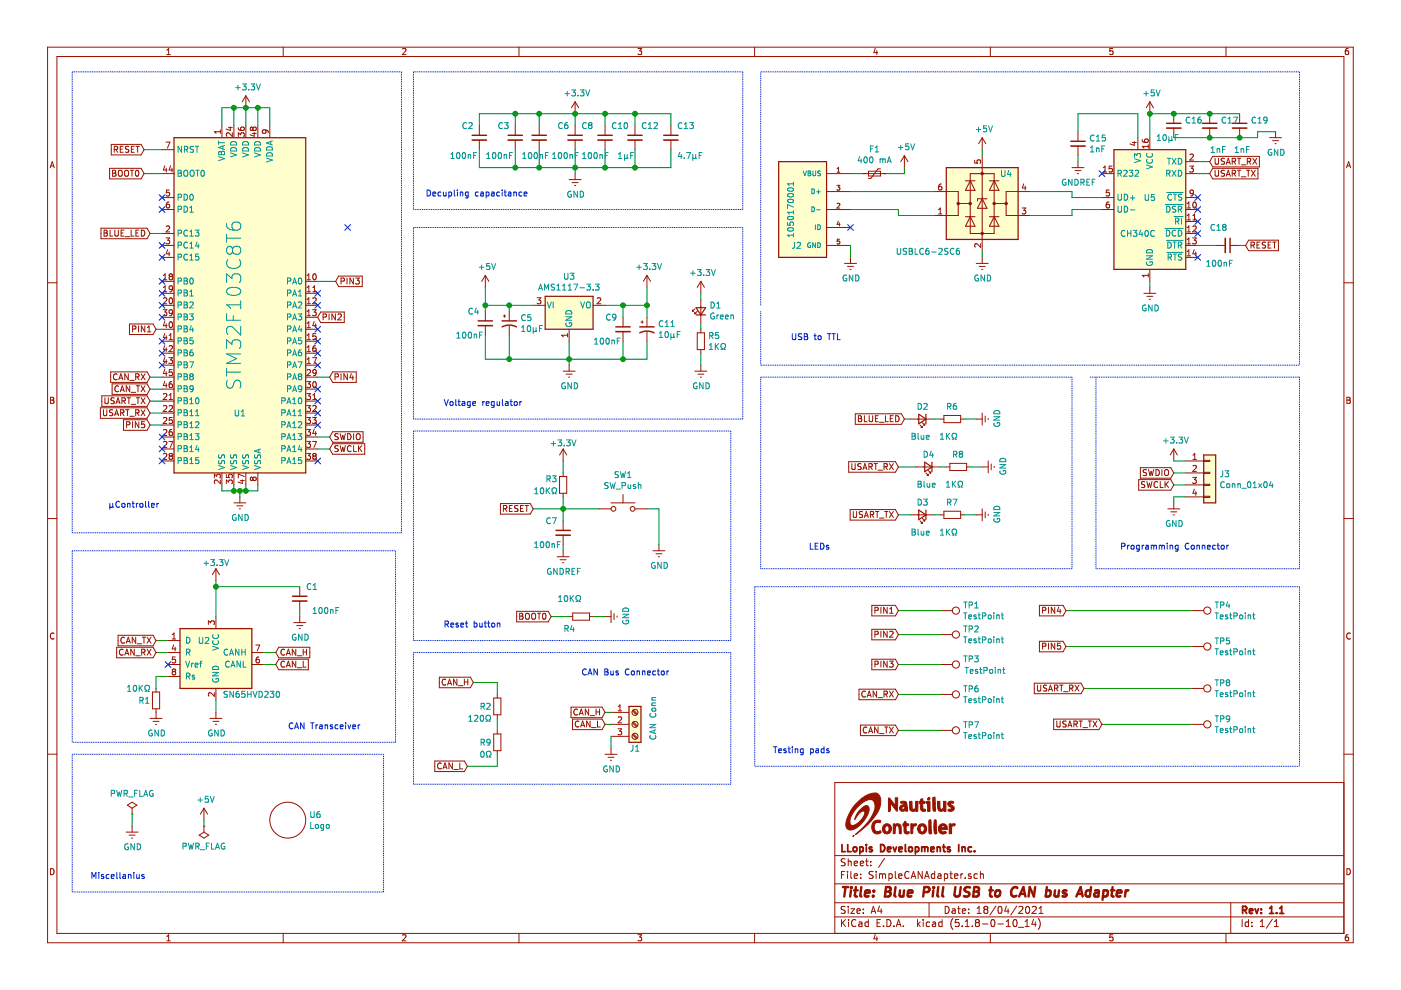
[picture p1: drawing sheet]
<svg xmlns="http://www.w3.org/2000/svg" width="297mm" height="210mm" viewBox="0 0 297 210" stroke-linecap="round" stroke-linejoin="round" font-family="sans-serif">
<path d="M.1 0h297v209.9h-297z" fill-rule="evenodd" fill="#fff" stroke="#fff" stroke-width=".21"/>
<g fill="none" stroke="#981200" stroke-width=".21">
<path d="M10.1 10h276.8v189.9h-276.8zM12.1 12h272.8v185.9h-272.8zM35.4 11.6h.7M35.4 10.6l.4-.3v1.3M60 10v2M85.3 10.4l.5-.1 .3 .3-.8 1h.8M110 10v2M135.3 10.3h.8l-.5 .5 .4 .1v.5l-.2 .2-.5-.2M160 10v2M185.6 10.2l-.3 .9h.8M185.9 10.7v.9M210 10v2"/>
<path d="M235.9 10.3h-.6v.6l.6-.1v.6l-.1 .2-.5-.2M259.9 10v2M285.9 10.3h-.4l-.2 .3-.1 .7 .3 .3 .4-.2v-.6h-.4l-.3 .2M10.6 35.6l.5-1.3 .4 1.3M10.7 35.2h.7M23.2 35.7h6.7l.6 1.1-.6 1.1h-6.7zM23.6 30.6h6.3l.6 1.1-.6 1.1h-6.3zM23.9 36.1l.6 .1v.3l-.2 .2 .3 .2-.1 .4-.6 .1zM23.9 36.7h.4M24.2 31.7l.6-.1 .2-.1-.1-.4-.7-.1v1.3M24.5 31.7l.5 .6M25.1 36.3l.3-.2a.45 .45 0 0 1 .5 .4v.7l-.5 .2-.3-.2z"/>
<path d="M25.5 31.6h.4M26.1 31h-.6v1.3h.6M26.5 36.3l.2-.2a.44 .44 0 0 1 .5 .4v.7l-.5 .2-.2-.2zM27.3 31.1l-.5-.1-.2 .1v.4l.6 .3 .1 .3-.2 .2-.5-.1M27.6 36.1h.7M27.9 31.6h.4M28 36.1v1.3M28.5 31h-.6v1.3h.6M28.8 36.2l.2-.1a.67 .67 0 0 1 .4 .6 .67 .67 0 0 1-.4 .7l-.3-.5zM28.8 31h.8M29.2 31v1.3M34.4 36.8h2.5"/>
<path d="M34.4 31.7h2.5M34.9 35.2l-.3 .8h.8M35.2 30.1h.8l-.5 1.3M35.2 35.6v.9M36.2 35.2l-.3 .8h.7M36.5 35.6v.9M46.7 27.5v.8M46.7 27.9h-1.3l.4 .4M47 26.7v2.5M48.4 27.1h.9M48.8 26.9v.8l-.9-.3M49.3 28.2v.7l-1-.7-.3 .2 .1 .5"/>
<path d="M49.6 26.7v2.5M50.5 28.9v-.7l.5 .4 .1-.4h.6l.1 .2-.1 .5M50.5 27.1l.2 .4 .4 .2 .6-.1v-.5l-.1-.2-.5 .2-.1 .3 .3 .3M52.1 20.3l-.7 1.3M52.1 20.3v2.5M52.1 26.7v2.5M52.1 20.3l.8 1.3M53.5 28.3h.8M53.6 27.2l-.2-.3-.3 .3 .1 .4h.3l.1-.2M53.6 27.2l.3-.3h.2l.2 .3v.3l-.2 .2-.4-.1-.1-.2M53.6 27.2v.2M53.9 28.1v.8l-.9-.3"/>
<path d="M54.7 26.7v2.5M56.2 27.5l.2 .3-.1 .4-.1 .1-.5-.1-.1-.4 .3-.3 .8 .2 .2 .5M57.2 26.7v2.5M101.6 26.7v2M101.6 29.7v2M109.2 26.7v2M109.2 29.7v2M114.3 26.7v2M114.3 29.7v2M120.7 38.1h2.5M121.3 38.7h1.3M121.8 39.3h.3"/>
<path d="M121.9 21.6v2.5M121.9 26.7v2M121.9 29.7v2M121.9 36.8v1.3M121.9 21.6l-.7 1.2M121.9 21.6l.8 1.2M128.3 26.7v2M128.3 29.7v2M134.6 26.7v2M134.6 29.7v2M142.2 26.7v2M142.2 29.7v2"/>
<path d="M175.2 36.8h5.1M177.4 39.3h.7l-.4 .4 .4 .2-.1 .3h-.6M177.5 36.5h.6M177.5 35.8l.3-.3v1M182.9 36.8h5M184.1 36.3h2.6v1h-2.6zM186.7 35.8h-.5l-1.6 2h-.5M191.7 33l-.7 1.3M191.7 33v2.5M191.7 33l.8 1.3M199.6 39h-.2a.79 .79 0 0 0-.2 1.3l.4-.1 .1-.4-.2-.3h-.3l-.2 .3M204.7 38.3h2"/>
<path d="M205.7 36.8h5.1v12.7h-5.1zM205.7 38.3l1 2.1h-2zM206.6 34v.5l.7 .1-.2-.5 .3-.2h.3l.2 .2-.1 .5M208.2 29.2v2.5M208.2 33v20.3M208.2 29.2l-.7 1.3M208.2 29.2l.8 1.3M209.8 38.3h2M210.8 38.3l1 2.1h-2zM217.1 39l-.3 .9h.7M217.4 39.4v.9M227.3 35.5h2.5"/>
<path d="M227.9 36.2h1.3M228.4 36.8h.3M228.6 27.9v2.1M228.6 31v2M228.6 34.3v1.2M233.6 36.8h2.6M233.9 36.5h.7M233.9 35.6l.4-.4v1.3M235.8 35.2h-.6l-.1 .6 .5-.1 .3 .2v.4l-.3 .2-.5-.1M240.1 30.2h.8M240.5 30v.8l-.9-.3M241.2 29.2v2.5"/>
<path d="M242.2 29.6l.1 .4 .4 .2h.6l.1-.6-.2-.1-.5 .1v.4l.2 .2M243.5 30.7v.7M243.5 31h-1.3l.3 .4M243.8 21.6v2.5M243.8 29.2v2.5M243.8 21.6l-.8 1.2M243.8 21.6l.7 1.2M248.9 24.1v2M248.9 27.2v2M251.4 36.8h2.5M251.4 34.3h2.5M252.2 35.2h.8l-.4 .5 .4 .1v.5l-.2 .2-.6-.1"/>
<path d="M252.3 32.8l.5-.1 .2 .3-.8 .9h.8M256.5 24.1v2M256.5 27.2v2M257.1 35.7h9.6v2.2h-9.6l-.6-1.1zM257.1 33.2h9.9v2.2h-9.9l-.6-1.1zM257.6 33.6v1l.3 .2h.3l.2-.2v-1M257.6 36.1v1l.3 .3 .3-.1 .2-.2v-1M259.6 33.6h-.5l-.2 .2 .1 .3 .6 .2v.4l-.7 .1M259.6 36.2l-.5-.1-.2 .3 .1 .3 .6 .2v.3l-.7 .1M260 34.8l.4-1.2 .4 1.2M260 37.4l.4-1.3 .4 1.3M260.1 34.5h.6"/>
<path d="M260.1 37h.6M261.3 34.2h.6l.1-.2-.1-.3-.6-.1v1.2M261.3 36.8l.6-.1 .1-.2-.1-.3-.6-.1v1.3M261.6 34.2l.4 .6M261.6 36.8l.4 .6M262.3 33.6h.8M262.3 36.1h.8M262.7 33.6v1.2M262.7 36.1v1.3M262.8 24.1v2M262.8 27.2v2M263.2 35h1"/>
<path d="M263.2 37.5h1M264.3 36.1h.7M264.5 34.2l.6-.1v-.4l-.6-.1v1.2M264.7 36.1v1.3M264.8 34.2l.4 .6M265.3 36.1l.9 1.3M265.6 33.6l.9 1.2M266.2 36.1l-.9 1.3M266.5 33.6l-.9 1.2M269.2 29.2h2.5M269.8 29.8h1.3M270.3 30.5h.3"/>
<path d="M270.4 27.9v1.3M285.5 35.6l.4-1.3 .5 1.3M285.6 35.2h.6M10.1 60h2M21.4 48.4h9.8l.6 1.1-.6 1.1h-9.8zM22.1 48.8h.4l.2 .2-.2 .4 .3 .2-.2 .5h-.5zM22.1 49.4h.4M23.3 48.8v1.3h.6M24.4 48.8v1l.2 .3 .4-.1 .1-.2v-1M25.7 49.4h.4M26.3 48.8h-.6v1.3h.6M26.5 50.2h1"/>
<path d="M27.8 48.8v1.3h.6M28.8 49.4h.5M29.4 48.8h-.6v1.3h.6M30 48.8a.64 .64 0 0 1 .7 .6 .64 .64 0 0 1-.7 .7zM34.4 44.4h2.5M34.4 52h2.5M34.4 59.7h2.5M34.4 49.5h2.5M34.4 54.6h2.5M34.4 41.9h2.5M34.6 59.3h.8M34.6 58.4l.4-.3v1.2"/>
<path d="M35.2 50.4h.8l-.5 .5 .4 .2 .1 .4-.3 .2-.5-.1M35.2 48l.5-.1 .3 .4-.8 .9h.8M35.5 52.9l-.3 .9h.8M35.9 42.8h-.3a.79 .79 0 0 0-.1 1.3l.4-.1 .1-.4-.3-.3h-.2l-.3 .3M35.9 53.4v.8M35.9 40.3h-.6l-.1 .6 .5-.1 .3 .2v.3l-.3 .3-.5-.2M36.1 58.6l-.2 .2v.4l.2 .1h.4l.1-.2v-.3l-.3-.2M36.1 58.6l-.2-.2 .2-.3h.2l.3 .2-.3 .3M36.1 58.6h.2M64.8 59.7h2.6M65.1 59.3h.7M65.1 58.4l.4-.3v1.2"/>
<path d="M66.4 58.2l.2-.1a.67 .67 0 0 1 .5 .6 .67 .67 0 0 1-.5 .6l-.3-.5zM71.8 58.5h5v2.3h-5l-.6-1.1zM72.3 59.6l.7-.1v-.4l-.7-.2v1.3M73.6 58.9v1.3M74.9 58.9v1.3l-.7-1.3v1.3M75.4 58.9h.8l-.4 .5 .3 .2 .1 .4-.3 .2-.5-.1M102.9 58.4v2.5M102.9 58.4l-.8 1.3M102.9 58.4l.8 1.3M137.2 58.4v2.5M137.2 58.4l-.8 1.3M137.2 58.4l.7 1.3"/>
<path d="M148.6 59.7v2.5M148.6 59.7l-.8 1.2M148.6 59.7l.8 1.2M175.2 44.4h5.1M175.2 40.6h5.1M175.2 48.2h5.1M175.2 52h5.1M177.5 43.2l.4-.1 .2 .3-.7 .7h.7M177.7 46.9l-.2 .7h.6M178 47.2v.7M178 50.7h-.5v.5h.5v.4h-.5M179.1 55.8h2.5"/>
<path d="M179.7 56.5h1.3M180.2 57.1h.2M180.3 54.6v1.2M198.1 40.6h5.1v5.1h-5.1M199 45.4h.7M199 44.5l.4-.4v1.3M203.2 43.2h2.5M204.7 45.9h2M205.7 45.9l1 2.1h-2zM207 55.8h2.5M207.6 56.5h1.3M207.9 51.7v.7l-.9-.7-.4 .2 .2 .5"/>
<path d="M208.1 57.1h.3M208.2 54.6v1.2M208.2 42.1l1.1 2.1h-2.1zM209.3 42.1h-2.1v.5M209.8 45.9h2M210.8 43.2h2.5M210.8 45.9l1 2.1h-2zM216.7 44.1h.8l-.4 .5 .3 .1 .1 .4-.3 .3-.5-.2M218.4 40.6h-5.1v5.1h5.1M233.6 44.4h2.6M233.6 41.9h2.6M235.1 42.8h-.2a.79 .79 0 0 0-.1 1.3l.3-.1 .2-.4-.3-.3h-.2l-.3 .3"/>
<path d="M235.2 40.3h-.6l-.1 .6 .5-.1 .3 .2v.3l-.3 .3-.5-.2M243.5 58v.7M243.5 58.4h-1.3l.3 .3M243.8 57.1v2.6M251.4 44.4h2.5M251.4 52h2.5M251.4 49.5h2.5M251.4 54.6h2.5M251.4 41.9h2.5M251.4 47h2.5M251.7 44.1h.7M251.7 51.7h.7"/>
<path d="M251.7 49.2h.7M251.7 48.3l.4-.4v1.3M251.7 43.2l.4-.4v1.3M251.7 45.7l.4-.3v1.2M251.7 50.8l.4-.4v1.3M251.7 53.3l.4-.3v1.2M251.7 46.6h.7M251.7 54.2h.7M252.8 50.4h.8l-.4 .5 .4 .2v.4l-.2 .2-.6-.1M252.9 48l.5-.1 .2 .4-.8 .9h.8M252.9 46.6h.7M252.9 45.7l.4-.3v1.2"/>
<path d="M253 43l.2-.2a.67 .67 0 0 1 .5 .7 .67 .67 0 0 1-.5 .6l-.3-.5zM253 40.8l-.2 .3-.4-.1-.1-.2 .1-.4 .4-.1 .2 .2-.2 .9-.4 .2M253.2 52.9l-.3 .9h.8M253.5 53.4v.8M257.7 52h2.1M260.8 52h2M264.7 50.9h6.4v2.3h-6.4l-.6-1.2zM265.2 52l.7-.1v-.4l-.7-.2v1.3M265.5 52l.5 .6M266.5 51.9h.4M267.1 51.3h-.6v1.3h.6M268.3 51.4l-.4-.1-.2 .2v.4l.5 .2 .1 .3-.2 .2-.5-.1"/>
<path d="M268.9 51.9h.4M269.5 51.3h-.6v1.3h.6M269.8 51.3h.8M270.2 51.3v1.3M284.9 60h2M23.5 78.8h7.7l.6 1.2-.6 1.1h-7.7zM24.8 79.4a.56 .56 0 0 0-.8 .5 .56 .56 0 0 0 .8 .5M27.2 79.3v1.2l-.7-1.2v1.2M27.5 68.7h5l.6 1.1-.6 1.1h-5zM28.1 69.8l.7-.1v-.5l-.7-.1v1.3M28.8 79.9h.6v-.5l-.6-.1v1.2M29.1 79.9l.4 .6"/>
<path d="M29.4 69.1v1.3M29.9 79.3l.9 1.2M30.7 69.1v1.3l-.7-1.3v1.3M30.8 79.3l-.9 1.2M31.2 69.5l.4-.4v1.3M31.2 70.4h.8M34.4 80h2.5M34.4 62.2h2.5M34.4 64.7h2.5M34.4 67.3h2.5M34.4 69.8h2.5M34.4 72.3h2.5"/>
<path d="M34.4 74.9h2.5M34.4 77.4h2.5M34.6 65.7h.8l-.5 .5 .4 .1v.5l-.2 .1-.5-.1M34.6 63.3l.5-.2 .3 .4-.8 .9h.8M34.6 61.9h.8M34.6 61l.4-.4v1.3M34.9 68.2l-.3 .8h.8M34.9 70.7l-.3 .9h.8M34.9 73.2l-.3 .9h.8M34.9 75.8l-.3 .9h.8M34.9 78.3l-.3 .9h.8M35.2 68.6v.9"/>
<path d="M35.2 71.2v.8M35.2 73.7v.9M35.2 76.3v.8M35.2 78.8v.8M35.8 75.8h.8l-.4 .5 .3 .1 .1 .5-.3 .2-.5-.1M35.9 72h.7M35.9 73.4l.4-.1 .3 .3-.8 1h.8M35.9 71.1l.3-.4v1.3M36 63.2l.2-.1a.67 .67 0 0 1 .4 .7 .67 .67 0 0 1-.4 .6 .83 .83 0 0 1-.2-1.2zM36 68.3l.2-.1a.67 .67 0 0 1 .4 .6 .67 .67 0 0 1-.4 .7 .83 .83 0 0 1-.2-1.2zM36.5 78.4h-.6v.6l.4-.2 .3 .3v.3l-.3 .2-.4-.1M36.6 61.2l-.3 .2-.3-.1-.1-.6 .4-.1 .3 .2-.1 .8-.2 .2-.3 .1"/>
<path d="M36.6 66.2l-.3 .3-.3-.1-.1-.6 .4-.1 .3 .2-.1 .7-.2 .3h-.3M64.8 80h2.6M64.8 62.2h2.6M64.8 64.7h2.6M64.8 67.3h2.6M64.8 69.8h2.6M64.8 72.3h2.6M64.8 74.9h2.6M64.8 77.4h2.6M65.1 64.4h.7M65.1 61l.4-.4v1.3M65.1 63.5l.4-.4v1.3"/>
<path d="M65.1 66l.4-.3v1.2M65.1 68.6l.4-.4v1.3M65.1 71.1l.4-.4v1.3M65.1 73.6l.4-.3v1.3M65.1 76.2l.4-.4v1.3M65.1 61.9h.7M65.1 78.5l.5-.1 .2 .3-.8 .9h.8M65.1 66.9h.7M65.1 69.5h.7M65.1 72h.7M65.1 74.6h.7M65.1 77.1h.7"/>
<path d="M66.3 65.7h.8l-.5 .5 .4 .1 .1 .4-.3 .2-.5-.1M66.3 75.8h.8l-.5 1.3M66.3 63.3l.5-.2 .3 .4-.8 .9h.8M66.3 61.9h.8M66.3 61l.4-.4v1.3M66.6 68.2l-.3 .8h.8M66.9 73.3l-.4 .1-.2 .4 .1 .6 .5 .1 .2-.2-.2-.5h-.3l-.3 .2M66.9 68.6v.9M67 70.7h-.6l-.1 .7 .5-.2 .3 .3v.3l-.3 .2-.5-.1M67.1 78.9l-.3 .3-.4-.1v-.6l.4-.1 .3 .2-.1 .7-.2 .3h-.4M68 66.2h5v2.2h-5l-.6-1.1zM68.5 67.2l.7-.1v-.4l-.7-.1v1.2"/>
<path d="M69.8 66.6v1.2M70.5 78.8h5v2.3h-5l-.6-1.1zM71 79.9l.7-.1v-.4l-.7-.1v1.2M71.1 66.6v1.2l-.7-1.2v1.2M71.6 66.7l.5-.1 .3 .3-.8 .9h.8M72.3 79.3v1.2M73.7 79.3v1.2l-.8-1.2v1.2M74.5 79.2l-.3 .9h.8M74.8 79.7v.8M102.9 66v2M102.9 69v2.1M106.7 67h.5"/>
<path d="M107 66.8v.5M108 66v2M108 69v2.1M113.1 64.7h2.5M113.9 63.1h.8l-.5 .5 .4 .1 .1 .5-.3 .2-.5-.1M119.4 78.7h2.5M120 79.3h1.3M120.3 70.7v.7M120.3 71.1h-1.2l.3 .3M120.5 80h.3M120.7 69.8v2.5M120.7 77.4v1.3"/>
<path d="M125.7 64.7h2.6M126.6 63.3l.5-.2 .3 .4-.8 .9h.8M132.1 67.3v2M132.1 70.3v2M135.9 68.3h.5M136.2 68v.5M137.2 67.3v2M137.2 70.3v2M146.8 65.7v.3M146.8 66h.3M147.3 78.7h2.6M147.3 66.3v.2"/>
<path d="M147.3 66.5h.3M147.3 65.5l-.5 .5M147.8 70.6h1.6v3.5h-1.6zM147.8 66l-.5 .5M148 79.3h1.2M148.5 80h.2M148.6 63.5v5M148.6 69.8v.8M148.6 74.1v.8M148.6 77.4v1.3M242.5 62.2h2.6M243.2 62.8h1.2"/>
<path d="M243.7 63.5h.2M243.8 60.9v1.3M10.7 84.2h.5l.2 .3-.2 .3 .3 .3-.3 .4h-.5zM10.7 84.8h.5M21.3 86.5h9.9l.6 1.1-.6 1.1h-9.9zM21.6 83.9h9.6l.6 1.1-.6 1.2h-9.6zM21.9 86.9v1l.3 .2h.4l.1-.2v-1M22.2 84.3v1.1l.3 .2h.2l.3-.2v-1.1M23.8 81.4h7.4l.6 1.1-.6 1.1h-7.4zM23.9 86.9h-.5l-.1 .1v.4l.5 .2 .1 .3-.2 .2h-.5M24.2 84.4l-.5-.1-.1 .2v.4l.6 .2v.3l-.2 .2-.5-.1M24.3 88.1l.4-1.2 .4 1.2"/>
<path d="M24.4 87.8h.6M24.6 85.6l.4-1.3 .4 1.3M24.7 85.2h.6M25.1 81.9a.56 .56 0 0 0-.8 .5 .56 .56 0 0 0 .8 .5M25.2 80.5l.4-1.2 .5 1.2M25.3 80.2h.6M25.5 83.1l.4-1.3 .5 1.3M25.6 87.5l.6-.1v-.4l-.6-.1v1.2M25.6 82.7h.6M25.9 85l.6-.1v-.4l-.6-.2v1.3M25.9 87.5l.4 .6M26.2 85l.4 .6"/>
<path d="M26.2 89h5l.6 1.1-.6 1.1h-5zM26.6 86.9h.8M26.8 90.1l.7-.1v-.5l-.7-.1v1.3M26.9 84.3h.8M27 86.9v1.2M27.3 84.3v1.3M27.5 81.8v1.3l-.7-1.3v1.3M27.5 80.7h1M27.5 88.3h1M27.8 83.2h1M27.8 85.7h1M28.1 89.4v1.3"/>
<path d="M28.8 87.5h.6v-.5l-.6-.1v1.2M28.9 81.8h.7M28.9 84.3h.7M29.1 87.5l.4 .6M29.3 81.8v1.3M29.3 84.3v1.3M29.4 89.4v1.3l-.7-1.3v1.3M29.9 81.8l.9 1.3M29.9 84.3l.9 1.3M29.9 86.9l.9 1.2M30.6 89.4h-.6v.6l.2-.1 .4 .1v.6l-.2 .1-.4-.1M30.8 81.8l-.9 1.3"/>
<path d="M30.8 84.3l-.9 1.3M30.8 86.9l-.9 1.2M34.4 85h2.5M34.4 87.6h2.5M34.4 90.1h2.5M34.4 92.7h2.5M34.4 95.2h2.5M34.4 97.7h2.5M34.4 82.5h2.5M34.6 93.7l.5-.1 .3 .4-.8 .9h.8M34.6 88.6l.5-.1 .3 .4-.8 .9h.8M34.6 83.6l.5-.2 .3 .4-.8 .9h.8"/>
<path d="M34.6 86.1l.5-.1 .3 .3-.8 1h.8M34.6 91.2l.5-.1 .3 .3-.8 .9h.8M34.6 96.3l.5-.2 .3 .4-.8 .9h.8M34.9 80.9l-.3 .8h.8M35.2 81.3v.9M35.8 93.6h.8l-.5 1.3M35.9 84.7h.7M35.9 86.1l.4-.1 .3 .3-.8 1h.8M35.9 96.4l.2-.3h.2l.3 .3M35.9 96.4h.1M35.9 83.8l.3-.4v1.3M35.9 96.4l.2 .3"/>
<path d="M36.1 96.7l-.2 .2v.4l.2 .1h.4l.1-.2v-.3l-.3-.2M36.1 96.7h.2M36.5 91.1l-.5 .1-.1 .4v.6l.6 .1 .1-.2-.1-.5-.4-.1-.2 .3M36.5 80.9l-.5 .1-.1 .5v.5l.6 .1 .1-.2-.1-.4-.4-.1-.2 .2M36.5 88.5h-.6v.6l.4-.1 .3 .3v.3l-.3 .2-.4-.1M36.6 96.4h.1M36.6 96.4l-.3 .3M64.8 85h2.6M64.8 87.6h2.6M64.8 90.1h2.6M64.8 92.7h2.6M64.8 95.2h2.6"/>
<path d="M64.8 97.7h2.6M64.8 82.5h2.6M65 83.4h.8l-.4 .5 .4 .2v.5l-.2 .1-.6-.1M65 80.9h.8l-.4 .5 .4 .1v.5l-.2 .2-.6-.2M65 86h.8l-.4 .5 .4 .1v.5l-.2 .2-.6-.2M65 88.5h.8l-.4 .5 .4 .1v.6l-.2 .1-.6-.1M65 91.1h.8l-.4 .4 .4 .2v.5l-.2 .1-.6-.1M65 93.6h.8l-.4 .5 .4 .1v.5l-.2 .2-.6-.2M65 96.1h.8l-.4 .5 .4 .1v.6l-.2 .1-.6-.1M66.3 88.5h.8l-.5 .5 .4 .1 .1 .5-.3 .2-.5-.1M66.3 93.6h.8l-.5 1.3M66.3 86.1l.5-.1 .3 .3-.8 1h.8"/>
<path d="M66.3 96.4h.1M66.3 83.8l.4-.4v1.3M66.3 84.7h.8M66.3 96.4l.3-.3h.2l.3 .3M66.3 96.4l.3 .3M66.4 81l.2-.1a.67 .67 0 0 1 .5 .6 .67 .67 0 0 1-.5 .7l-.3-.5zM66.6 96.7l-.3 .2 .1 .4 .2 .1h.3l.2-.2v-.3l-.3-.2M66.6 96.7h.2M66.6 91l-.3 .9h.8M66.9 91.5v.8M67.1 96.4h.1M67.1 96.4l-.3 .3"/>
<path d="M70.5 91.5h6.5v2.3h-6.5l-.6-1.1zM70.5 94.1h6.8v2.2h-6.8l-.6-1.1zM71.7 92l-.5-.1-.2 .2v.3l.6 .3 .1 .3-.2 .2h-.5M71.7 94.6l-.5-.1-.2 .1v.4l.6 .2 .1 .3-.2 .3-.5-.1M72.1 94.5l.3 1.3 .3-1 .2 1 .3-1.3M72.1 91.9l.3 1.3 .3-.9 .2 .9 .3-1.3M73.7 91.9a.64 .64 0 0 1 .7 .7 .64 .64 0 0 1-.7 .6zM74.4 94.6a.58 .58 0 0 0-.8 .5 .58 .58 0 0 0 .8 .6v-.1M75 94.5v1.3h.6M75 91.9v1.3M75.6 92.1l.2-.2a.44 .44 0 0 1 .6 .5l-.1 .6-.5 .2-.2-.2zM76 94.5v1.3"/>
<path d="M76.2 95l.5 .8M76.7 94.5l-.7 .7M119.4 95.2v2.5M119.4 95.2l-.8 1.3M119.4 95.2l.8 1.3M179.9 97.9h9.9l.7 1.1-.7 1.1h-9.9zM180.6 98.3v1l.2 .3 .4-.1 .1-.2v-1M181.3 87.7h9.8l.6 1.1-.6 1.2h-9.8zM182 88.1h.4l.3 .3-.3 .3 .3 .3-.2 .4h-.5zM182 88.7h.4M182.6 98.4l-.5-.1-.2 .1v.4l.6 .2 .1 .3-.2 .3-.5-.1M183 99.6l.4-1.3 .4 1.3"/>
<path d="M183.1 99.2h.6M183.3 88.1v1.3h.6M184.2 99l.7-.1v-.5l-.7-.1v1.3M184.3 88.1v1.1l.2 .2h.4l.1-.2v-1.1M184.5 99l.4 .6M185.3 98.3h.7M185.6 88.7h.4M185.7 98.3v1.3M186.2 99.7h.9M186.2 88.1h-.6v1.3h.6M186.5 89.5h.9M187.4 99l.6-.1 .1-.5-.7-.1v1.3"/>
<path d="M187.7 88.1v1.3h.6M187.7 99l.4 .6M188.6 98.3l.8 1.3M188.8 88.7h.4M189.4 88.1h-.6v1.3h.6M189.4 98.3l-.8 1.3M189.9 88.1a.64 .64 0 0 1 .7 .7 .64 .64 0 0 1-.7 .6zM193 88.8h5.1M194.3 99h5.1M195 90.1l.6 .5M195.3 90.6h.3M195.6 90.4v.2"/>
<path d="M195.6 89.6l.5 .5M195.8 90.1h.3M196.1 89.9v.2M196.8 99.8l.5 .5M199.4 88.8h.7M200.1 88.1h3.6v1.5h-3.6zM200.6 99h.8M201.4 98.2h3.5v1.6h-3.5zM203.7 88.8h.7M204.9 99h.8M207 88.8h1.2M208.2 87.6v2.5"/>
<path d="M208.2 99h1.3M208.9 88.2v1.3M209.5 88.7v.3M209.5 97.7v2.6M210.2 98.4v1.2M210.8 98.9v.2M241.8 99.2h6.4l.7 1.1-.7 1.1h-6.4zM243.1 99.6h-.5l-.2 .1v.3l.6 .3 .1 .3-.3 .2h-.4M243.5 99.6l.3 1.2 .3-.9 .2 .9 .3-1.2M245.1 99.6a.64 .64 0 0 1 .7 .6 .64 .64 0 0 1-.7 .6zM246.4 99.6v1.2M247 99.7l.2-.1a.44 .44 0 0 1 .5 .4v.7l-.5 .1-.2-.1z"/>
<path d="M248.9 95.2v2.5M248.9 95.2l-.8 1.3M248.9 95.2l.7 1.3M251.4 97.7h3.8M252.9 97.4h.8M252.9 96.5l.4-.4v1.3M252.9 98.8l.5-.1 .3 .3-.8 .9h.8M255.2 97.6h1.3v.3h-1.3zM285.6 84.2h.4l.3 .3-.3 .3 .3 .3-.2 .4h-.5zM285.6 84.8h.4M10.1 109.9h2M45.4 101.3v-.7l.5 .4 .2-.4h.4l.2 .2-.1 .5"/>
<path d="M46.7 101.8v.8l-.9-.8-.4 .2 .2 .5M47 100.3v2.5M48 100.6v.6l.6 .1-.1-.5 .2-.2h.3l.3 .2-.2 .5M48 102.6v-.8l.5 .4 .1-.4h.5l.2 .2-.2 .6M49.6 106.6h2.5M49.6 100.3v2.5M50.2 107.3h1.3M50.7 107.9h.3M50.9 105.4v1.2M51 101.9h.8M51.4 101.7v.8l-.9-.3M51.8 101l-1.3-.5v.8"/>
<path d="M52.1 100.3v2.5M53.6 101.4l.3-.2h.2l.2 .2v.4l-.2 .1h-.2l-.3-.3M53.6 101.4l-.2-.2-.3 .2v.2l.2 .3 .3-.3M53.6 101.4v.2M54.7 100.3v2.5M106.1 106.8h6.3l.7 1.1-.7 1.1h-6.3zM106.7 107.8h.6l.2-.2-.1-.3-.7-.1v1.2M107 107.8l.5 .6M108 107.8h.4M108.6 107.2h-.6v1.2h.6M109.8 107.3l-.5-.1-.2 .1v.4l.6 .2 .1 .3-.2 .2h-.5M110.4 107.8h.4"/>
<path d="M111 107.2h-.6v1.2h.6M111.3 107.2h.8M111.7 107.2v1.2M118.1 118h2.6M118.6 101h1.6v3.6h-1.6zM118.8 118.7h1.2M119.3 119.3h.2M119.4 100.3v.7M119.4 104.6v.8M119.4 110.4v2.1M119.4 113.5v2M119.4 116.8v1.2"/>
<path d="M127 107.9h2.6M129.6 106.6h5M132.1 104.8v1.8M134.6 107.9h2.6M138.4 116.8h2.6M139.1 117.4h1.2M139.6 118h.2M139.7 115.5v1.3M180.2 108h9.6l.7 1.2-.7 1.1h-9.6zM180.9 108.4v1.1l.2 .2h.3l.2-.2v-1.1M182.9 108.5l-.5-.1-.2 .2 .1 .4 .5 .2 .1 .3-.2 .2h-.5M183.3 109.7l.4-1.3 .4 1.3"/>
<path d="M183.4 109.4h.6M184.5 109.1l.7-.1v-.4l-.7-.2v1.3M184.8 109.1l.4 .6M185.6 108.4h.7M186 108.4v1.3M186.5 109.8h.9M187.6 108.4h.7M187.9 108.4v1.3M188.6 108.4l.8 1.3M189.4 108.4l-.8 1.3M193 109.2h5.1M195 110.4l.6 .5"/>
<path d="M195.3 110.9h.3M195.6 109.9l.5 .5M195.6 110.7v.2M195.8 110.4h.3M196.1 110.2v.2M196.3 100.3l.5 .5M196.6 100.8h.2M196.8 100.5v.3M197.1 100.3h.2M197.3 100v.3M199.4 109.2h.7M200.1 108.4h3.6v1.5h-3.6z"/>
<path d="M203.7 109.2h.7M207 109.2h1.2M208.2 107.9v2.5M208.9 108.5v1.3M209.5 109v.3M241.4 101.7h6.8l.7 1.1-.7 1.1h-6.8zM242.7 102.2l-.5-.1-.1 .1v.4l.5 .2 .1 .3-.2 .3-.5-.1M243.2 102.1l.3 1.3 .2-.9 .2 .9 .3-1.3M245.5 102.2a.56 .56 0 0 0-.8 .1 .56 .56 0 0 0 0 .8l.4 .3 .4-.2M246 102.1v1.3h.6M247 102.1v1.3M247.2 102.7l.5 .7"/>
<path d="M247.6 107.9h2.5M247.7 102.1l-.7 .7M248.2 108.5h1.3M248.7 109.2h.3M248.9 106.6v1.3M251.4 100.3h3.8M251.4 102.8h3.8M251.4 105.4h3.8M252.9 101.2h.8l-.5 .5 .4 .1 .1 .5-.3 .2-.5-.1M253.2 103.7l-.3 .9h.8M253.5 104.2v.8M255.2 100.1h1.3v.3h-1.3z"/>
<path d="M255.2 102.7h1.3v.2h-1.3zM255.2 105.2h1.3v.3h-1.3zM284.9 109.9h2M11.5 134.3a.58 .58 0 0 0-.8 .5 .58 .58 0 0 0 .8 .6M24.7 137.2h7.8l.6 1.2-.6 1.1h-7.8zM25 134.7h7.5l.6 1.1-.6 1.1h-7.5zM26.1 137.8a.56 .56 0 0 0-.8 .5 .56 .56 0 0 0 .8 .5M26.4 135.2a.56 .56 0 0 0-.8 .5 .56 .56 0 0 0 .8 .5M26.5 138.9l.4-1.3 .4 1.3M26.6 138.6h.6M26.8 136.4l.4-1.3 .4 1.3M26.9 136h.6"/>
<path d="M28.5 137.6v1.3l-.8-1.3v1.3M28.8 135.1v1.3l-.8-1.3v1.3M28.8 139h.9M29.1 136.5h.9M30 138.3h.6l.1-.5-.7-.2v1.3M30.2 135.1h.7M30.3 138.3l.5 .6M30.5 135.1v1.3M31.2 135.1l.8 1.3M31.2 137.6l.8 1.3M32 135.1l-.8 1.3M32 137.6l-.8 1.3"/>
<path d="M35.6 135.8h2.6M35.6 138.4h2.6M36.5 135.5h.7M36.5 134.6l.4-.4v1.3M36.8 136.7l-.3 .9h.8M37.1 137.2v.8M37.2 139.3h-.6l-.1 .6 .5-.1 .2 .2v.3l-.2 .3-.5-.2M44.2 132.4v-.8l.5 .5 .1-.4 .4-.1 .2 .3-.1 .5M45.8 120.6v2.5M45.8 130.7v2.6M45.8 120.6l-.8 1.3M45.8 120.6l.7 1.3"/>
<path d="M53.4 138.4h2.5M54.2 136.8h.9l-.6 1.2M54.9 139.3h-.2a.79 .79 0 0 0-.2 1.3l.4-.1 .1-.5-.2-.2h-.3l-.2 .2M59.1 139.8h6.3v2.2h-6.3l-.6-1.1zM59.1 137.2h6.6v2.3h-6.6l-.6-1.1zM60.4 137.8a.56 .56 0 0 0-.8 .5 .56 .56 0 0 0 .8 .5M60.7 138.9l.4-1.3 .5 1.3M60.8 138.6h.6M62.3 132h2.5M62.7 137.6v1.3l-.7-1.3v1.3M62.9 132.6h1.3M63 139h1"/>
<path d="M63.4 133.3h.3M63.5 124.4v2M63.5 127.4v2.1M63.5 130.7v1.3M64.3 137.6v1.3M64.3 138.3h.7M65 137.6v1.3M109.5 129.6h6.7l.7 1.1-.7 1.2h-6.7zM110.2 130l.6 .2v.2l-.2 .2 .3 .3-.1 .3-.6 .1zM110.2 130.6h.4M111.5 130.2l.2-.2a.45 .45 0 0 1 .5 .5v.6l-.5 .2-.2-.2zM112.8 130.2l.2-.2a.44 .44 0 0 1 .6 .5l-.1 .6-.5 .2-.2-.2z"/>
<path d="M113.9 130h.8M114.3 130v1.3M115.1 130.2l.2-.2a.67 .67 0 0 1 .5 .7 .67 .67 0 0 1-.5 .6l-.3-.5zM120.7 130.7h.7M121.4 130h3.6v1.5h-3.6zM125 130.7h.7M128.3 130.7h1.3M129.6 129.5v2.5M130.2 130.1v1.3M130.8 130.6v.3M184.8 139.8h5l.7 1.1-.7 1.1h-5zM184.8 128.3h5l.7 1.2-.7 1.1h-5z"/>
<path d="M184.8 133.4h5l.7 1.1-.7 1.2h-5zM185.5 134.5l.7-.1v-.4l-.7-.2v1.3M185.5 129.4l.7-.1v-.4l-.7-.1v1.2M186.8 128.8v1.2M186.8 133.8v1.3M188.1 128.8v1.2l-.7-1.2v1.2M188.1 133.8v1.3l-.7-1.3v1.3M188.6 130h.8M188.6 129.1l.4-.3v1.2M188.6 134l.5-.2 .3 .4-.8 .9h.8M199.4 134.5h2.5M199.4 129.5h2.5"/>
<path d="M220.4 128.3h5l.6 1.2-.6 1.1h-5zM220.4 136h5l.6 1.1-.6 1.1h-5zM221 129.4l.7-.1v-.4l-.7-.1v1.2M221 137l.7-.1v-.4l-.7-.1v1.2M222.3 128.8v1.2M222.3 136.4v1.2M223.6 128.8v1.2l-.7-1.2v1.2M223.6 136.4v1.2l-.7-1.2v1.2M224.5 128.7l-.3 .9h.8M224.8 129.2v.8M224.8 136.4h-.6v.6l.2-.1 .4 .1v.5l-.2 .1-.4-.1M252.7 137.1h2.5"/>
<path d="M252.7 129.5h2.5M286.3 134.3a.58 .58 0 0 0-.8 .5 .58 .58 0 0 0 .8 .6M10.1 159.9h2M31.8 152.3h2.6M32.3 146.7h1.5v3.6h-1.5zM32.5 152.9h1.2M33 153.6h.2M33.1 146v.7M33.1 150.3v2M35.6 140.9h2.6M35.6 143.4h2.6M36.8 142.4l-.3-.3 .3-.3h.2l.2 .3-.2 .3"/>
<path d="M36.8 142.4l-.3 .2v.3l.3 .2 .3-.1 .1-.1v-.3l-.2-.2M36.8 142.4h.2M44.5 152.3h2.5M45.1 152.9h1.3M45.4 146.9v.7l-.9-.7-.3 .2 .1 .5M45.7 153.6h.2M45.8 146v2.5M45.8 151v1.3M53.4 140.9h2.5M60.4 140.3a.56 .56 0 0 0-.8 .5 .56 .56 0 0 0 .8 .5M60.7 141.4l.4-1.2 .5 1.2M60.8 141.1h.6"/>
<path d="M62.7 140.2v1.2l-.7-1.2v1.2M63 141.6h1M64.3 140.2v1.2h.6M93.1 143.6h6.6l.7 1.1-.7 1.1h-6.6zM94.5 144.1a.56 .56 0 0 0-.8 .5 .56 .56 0 0 0 .8 .5M94.9 145.3l.4-1.3 .4 1.3M95 144.9h.6M96.9 144v1.3l-.7-1.3v1.3M97.2 145.4h.9M98.5 144v1.3M98.5 144.6h.7M99.2 144v1.3"/>
<path d="M104.7 148h1.5v3.6h-1.5zM104.7 155.6h1.5v3.6h-1.5zM105.4 147.2v.8M105.4 151.6v.7M105.4 154.9v.7M105.4 159.2v.7M121.1 149.9h6.5l.7 1.1-.7 1.2h-6.5zM121.4 152.5h6.2l.7 1.1-.7 1.1h-6.2zM122.4 150.5a.56 .56 0 0 0-.7 .5 .56 .56 0 0 0 .7 .5M122.7 153a.56 .56 0 0 0-.7 .5 .56 .56 0 0 0 .7 .5M122.8 151.6l.4-1.3 .5 1.3M122.9 151.2h.6"/>
<path d="M123.1 154.1l.4-1.2 .5 1.2M123.2 153.8h.6M124.8 150.3v1.3l-.7-1.3v1.3M125.1 152.9v1.2l-.7-1.2v1.2M125.1 151.7h1M125.4 154.3h1M126.4 150.3v1.3M126.4 150.9h.7M126.7 152.9v1.2h.6M127.1 150.3v1.3M128.3 159.9h2.5M129.6 153.6h3.8"/>
<path d="M129.6 158.7v1.2M129.6 151h3.8M129.6 156.1h3.8M131 154.5h.8l-.4 .5 .3 .1 .1 .5-.2 .2-.6-.1M131.1 150.7h.7M131.1 149.8l.4-.4v1.3M131.1 152.1l.5-.1 .2 .3-.8 1h.8M134.1 155.8l.9 .8M134.1 153.3l.9 .8M134.1 150.7l.9 .9M134.3 155.6l.8 .9M134.3 153.1l.8 .8"/>
<path d="M134.3 150.5l.8 .9M182.1 146.1h7.7l.7 1.1-.7 1.2h-7.7zM182.4 153.7h7.4l.7 1.2-.7 1.1h-7.4zM183.5 146.7a.56 .56 0 0 0-.8 .5 .56 .56 0 0 0 .8 .5M183.8 154.3a.56 .56 0 0 0-.8 .5 .56 .56 0 0 0 .8 .5M183.9 147.8l.4-1.3 .4 1.3M184 147.4h.6M184.2 155.4l.4-1.3 .4 1.3M184.3 155.1h.6M185.5 140.8l.7-.1v-.4l-.7-.1v1.2M185.9 146.5v1.3l-.8-1.3v1.3M186.2 147.9h.9"/>
<path d="M186.2 154.1v1.3l-.8-1.3v1.3M186.5 155.5h.9M186.8 140.2v1.2M187.4 147.2l.6-.1 .1-.4-.7-.2v1.3M187.6 154.1h.7M187.7 147.2l.4 .6M187.9 154.1v1.3M188.1 140.2v1.2l-.7-1.2v1.2M188.6 140.2h.8l-.5 .5 .4 .1v.5l-.2 .1-.5-.1M188.6 146.5l.8 1.3M188.6 154.1l.8 1.3M189.4 146.5l-.8 1.3"/>
<path d="M189.4 154.1l-.8 1.3M199.4 140.9h2.5M199.4 154.9h2.5M199.4 147.2h2.5M219.3 144.9h9.9l.6 1.1-.6 1.1h-9.9zM219.9 145.3v1l.3 .2h.4l.1-.2v-1M221.9 145.3h-.5l-.1 .1v.3l.5 .3 .1 .3-.2 .2h-.5M222.3 146.5l.4-1.2 .4 1.2M222.4 146.2h.6M223.4 152.5h9.6l.6 1.1-.6 1.1h-9.6zM223.6 145.9l.6-.1v-.4l-.6-.1v1.2M223.9 145.9l.4 .6"/>
<path d="M224.1 152.9v1l.2 .2h.2l.3-.2v-1M224.6 145.3h.8M225 145.3v1.2M225.5 146.7h1M226 152.9h-.4l-.2 .1v.4l.6 .3v.2l-.2 .2h-.5M226.4 154.1l.4-1.2 .5 1.2M226.5 153.8h.6M226.8 145.9h.6v-.5l-.6-.1v1.2M227.1 145.9l.4 .6M227.7 153.5l.7-.1v-.4l-.7-.1v1.2M227.9 145.3l.9 1.2M228 153.5l.4 .6"/>
<path d="M228.8 152.9h.7M228.8 145.3l-.9 1.2M229.1 152.9v1.2M229.6 154.3h1M230.7 152.9h.7M231.1 152.9v1.2M231.7 152.9l.9 1.2M232.6 152.9l-.9 1.2M252.7 153.6h2.5M252.7 146h2.5M284.9 159.9h2M26.7 176.4h2.6"/>
<path d="M27 170.7l1-.6 1 .6-1 .7zM27.4 177.1h1.2M27.9 177.7h.2M28 172.6h.1M28 171.4v1.2M28 175.2v1.2M42.2 177.1l1-.7 1.1 .7-1.1 .6zM43.2 175.2h.1M43.2 171.4l-.7 1.2M43.2 171.4v2.5M43.2 175.2v1.2M43.2 171.4l.8 1.2"/>
<path d="M92.2 161.4h6.3l.6 1.1-.6 1.1h-6.3zM93.6 161.9a.56 .56 0 0 0-.8 .5 .56 .56 0 0 0 .8 .5M93.9 163l.4-1.2 .5 1.2M94 162.7h.6M95.9 161.8v1.2l-.7-1.2v1.2M96.2 163.2h1M97.5 161.8v1.2h.6M128.9 160.6h1.3M129.4 161.2h.3M284.9 165.9h-107.9v32M10.7 184.2a.65 .65 0 0 1 .8 .6 .65 .65 0 0 1-.8 .7zM35.4 198.5l.4-.3v1.3"/>
<path d="M35.4 199.5h.7M60 197.9v2M85.3 198.3l.5-.1 .3 .3-.8 1h.8M110 197.9v2M135.3 198.2h.8l-.5 .5 .4 .1v.6l-.2 .1-.5-.1M160 197.9v2M177 194.4h107.9M177 191.4h107.9M177 187.4h107.9M177 181.4h107.9M178.4 185.5h.5M178.4 195v1.5"/>
<path d="M178.6 195.6l.7 .9M179.1 184.8h-.7v1.5M179.2 192.2h-.6l-.3 .2 .2 .4 .6 .3v.4l-.2 .2-.6-.1M179.2 182.1h-.6l-.3 .2 .2 .4 .6 .3v.4l-.2 .2-.6-.1M179.3 195l-.9 .8M179.7 184.8v.1M179.7 185.3v1M179.8 182.1v1.5M179.8 192.2v.1M179.8 192.7v1M179.8 182.7l.2-.1h.4l.1 1M179.9 195v.1"/>
<path d="M179.9 195.5v1M180.4 192.7h.8l-.8 1h.8M180.4 184.8v1.3l.2 .2M181.1 183.1l.7-.2v-.3h-.5l-.2 .2 .1 .7h.6M181.1 185.8l.7-.2v-.3h-.5l-.2 .2 .1 .7h.6M181.5 195.1a.59 .59 0 0 0-.8 0 .59 .59 0 0 0-.1 .7 .56 .56 0 0 0 .2 .6 .56 .56 0 0 0 .7-.1M181.7 193.2l.7-.2-.1-.2-.4-.1-.2 .2 .1 .7h.5M182.1 195.5h.6l.1 1M182.4 183.1l.7-.2-.1-.3h-.4l-.2 .2 .1 .7h.5M182.5 186.1v.2M182.5 185.3v.2M182.8 195.8l-.5 .1-.3 .2 .3 .4 .5-.1"/>
<path d="M183 193.5v.2M183 192.8v.1M183.5 182.6h.6M183.7 182.1v1.3l.4 .2M184.1 195.5h-.4l-.3 .2 .1 .6 .2 .2 .4-.1M184.1 195v1.5M184.6 183.4v.2M184.6 182.6v.2M184.7 193.7l.5-1.5 .5 1.5M184.8 193.2h.8M185.1 184.8h-.6l-.2 .2v.3l.7 .4v.4l-.2 .2-.5-.1M185.6 198.1l-.3 .9h.8"/>
<path d="M185.8 184.8v.1M185.8 185.3v1M185.9 198.6v.9M186 195.7h.5M186.5 192.1l-.4 1.1h1M186.5 185.4l.4-.1 .2 .2M186.5 185.3v1M186.7 195h-.7v1.5h.7M186.8 192.7v1M187.1 185.5l.2-.2h.4l.1 1M187.1 185.5v.8M187.3 196.3v.2"/>
<path d="M187.5 182l-1.2 1.9M188 195a.76 .76 0 0 1 .9 .7 .76 .76 0 0 1-.9 .8zM188.5 185.3h.4l.3 .2-.1 .6-.2 .2-.4-.1M188.5 185.3v1.5M189.5 196.3v.2M189.8 184.8v1.3l.2 .2M190 196.5l.5-1.5 .5 1.5M190.2 196h.7M190.5 185.8l.7-.2v-.3h-.4l-.3 .2 .1 .7h.6M191.5 196.3v.2M192.7 184.9a.59 .59 0 0 0-.7 0 .59 .59 0 0 0-.2 .7 .56 .56 0 0 0 .3 .6 .56 .56 0 0 0 .6-.1M193.2 186.3l.5-1.5 .5 1.5"/>
<path d="M193.3 185.8h.7M194.5 195v1.5M194.7 195.9l.4 .6M195.1 195.5l-.6 .5M195.5 184.8v1.5l-.8-1.5v1.5M195.7 195v.1M195.7 195.5v1M196 186.3l.5-1.5 .5 1.5M196.2 185.8h.7M197 191.4v3M197.1 195.5h-.4l-.3 .2v.6l.3 .2 .4-.1M197.7 195.5h.6l.1 1"/>
<path d="M198.2 185.3h-.5l-.2 .2 .1 .7h.6M198.2 184.8v1.5M198.4 195.8l-.7 .3 .2 .4 .5-.1M198.9 185.3h.5l.1 1M199.5 185.6l-.7 .3 .2 .4 .5-.1M199.7 195.5h-.4l-.3 .2 .1 .6 .2 .2 .4-.1M199.7 195v1.5M200.2 185.3h.5l.2 .2v.6l-.2 .2-.5-.1M200.2 185.3v1.5M200.4 192.2a.75 .75 0 0 1 .8 .7 .75 .75 0 0 1-.8 .8zM201.4 185.3h.6M201.6 184.8v1.3l.4 .2"/>
<path d="M201.9 192.8h.6v.9M202 194.8a1.71 1.71 0 0 0 0 2.2M202.4 185.8l.7-.2-.1-.3h-.4l-.2 .2v.7h.6M202.5 193l-.5 .1-.2 .2 .2 .4 .5-.1M203 192.7h.6M203.2 192.2v1.3l.4 .2M203.3 195h-.7l-.1 .7 .7-.1 .2 .2-.1 .5-.2 .2-.6-.2M203.7 185.3v1M204 196.3v.2M204 193.2l.7-.2v-.2l-.5-.1-.2 .2 .1 .7h.6M204.2 185.3l-.5 .2M204.6 196.5h.9"/>
<path d="M204.6 195.4l.5-.4v1.5M204.6 186.1v.2M205.4 193.5v.2M205.4 192.8v.1M205.9 185.3h-.4l-.2 .2 .1 .2 .5 .1v.4h-.6M206.1 196.3v.2M207.1 195.6l-.3-.3 .3-.3 .5 .1v.4l-.2 .1M207.1 195.6l-.3 .3 .1 .4 .2 .2 .4-.1 .1-.2v-.5l-.2-.1M207.1 195.6h.3M207.2 193.7h.8M207.2 192.6l.4-.4v1.5M207.2 185.3h-.4l-.3 .2 .1 .6 .2 .2 .4-.1"/>
<path d="M207.9 185.4l.2-.1h.3l.1 1M207.9 184.8v1.5M208.3 195.9h1.1M208.9 192.8l-.3-.3 .3-.3 .5 .1v.4l-.2 .1M208.9 192.8l-.3 .3 .1 .4 .2 .2h.3l.2-.3v-.4l-.2-.2M208.9 192.8h.3M210 197.9v2M210.3 195h.1a.8 .8 0 0 1 .6 .7 .8 .8 0 0 1-.6 .8 1 1 0 0 1-.1-1.5zM211.2 192.1l-1.3 1.9M211.6 195.9h1.1M211.7 192.3l.4-.1a.85 .85 0 0 1-.1 1.5l-.3-.2-.1-.4zM213.3 196.5h.9"/>
<path d="M213.3 195.4l.5-.4v1.5M213.4 192.1l-.4 1.1h.9M213.7 192.7v1M215 195h.1a.8 .8 0 0 1 .6 .7 .8 .8 0 0 1-.6 .8 .97 .97 0 0 1-.1-1.5zM215.6 192.1l-1.3 1.9M215.9 196.6h1.2M216 192.3l.6-.1 .3 .4-1 1.1h1M217.4 196.5h.8M217.4 195.4l.4-.4v1.5M217.6 192.2h.2a.8 .8 0 0 1 .5 .7 .8 .8 0 0 1-.5 .8 1 1 0 0 1-.2-1.5zM218.9 192.3l.5-.1 .3 .4-.9 1.1h.9M219.1 194.9l-.3 1.1h.9"/>
<path d="M219.5 195.5v1M220.1 194.8a1.71 1.71 0 0 1 0 2.2M220.3 193.7h.8M220.3 192.6l.4-.4v1.5M235.9 198.2h-.6v.6l.6-.1v.7l-.1 .1-.5-.1M259.9 197.9v2M260.9 191.4v6.5M263.4 195v1.5M264.7 195.5h-.4l-.3 .2 .1 .7h.6M264.7 195v1.5M265.4 196.3v.2M265.4 195.5v.2"/>
<path d="M267.2 196.5h.9M267.2 195.4l.4-.4v1.5M269.8 194.9l-1.3 1.9M270.2 196.5h.9M270.2 195.4l.4-.4v1.5M285.6 184.2a.65 .65 0 0 1 .7 .6 .65 .65 0 0 1-.7 .7zM285.9 198.2h-.4l-.2 .3-.1 .7 .3 .3 .4-.1v-.7h-.4l-.3 .2"/>
<circle cx="130.1" cy="107.9" r=".51"/>
<circle cx="134.1" cy="107.9" r=".51"/>
<circle cx="202.7" cy="134.5" r=".76"/>
<circle cx="202.7" cy="129.5" r=".76"/>
<circle cx="256" cy="137.1" r=".76"/>
<circle cx="256" cy="129.5" r=".76"/>
<circle cx="134.6" cy="153.6" r=".63"/>
<circle cx="134.6" cy="151" r=".63"/>
<circle cx="134.6" cy="156.1" r=".63"/>
<circle cx="202.7" cy="154.9" r=".76"/>
<circle cx="202.7" cy="140.9" r=".76"/>
<circle cx="202.7" cy="147.2" r=".76"/>
<circle cx="256" cy="153.6" r=".76"/>
<circle cx="256" cy="146" r=".76"/>
<circle cx="61" cy="173.9" r="3.8"/>
</g>
<g fill="none" stroke="#981200" stroke-width=".38">
<path d="M178.5 179.1v1.5h.7M179.7 179.1v1.5h.7M181 179.7l.2-.1 .4 .1v.7l-.2 .2-.4-.2zM182.3 179.7l.4-.1 .3 .3v.5l-.3 .2-.4-.1M182.3 179.6v1.5M183.7 179.1v.1M183.7 179.6v1M184.9 179.7l-.4-.1-.2 .2 .1 .2 .5 .1v.4h-.6M186.7 179.1a.76 .76 0 0 1 .9 .7 .76 .76 0 0 1-.9 .8zM189.4 179.6l.3 1 .4-1M191.9 179.1v1.3l.3 .2M192.7 179.7l.2-.1 .5 .1v.7l-.3 .2-.4-.2z"/>
<path d="M194.1 179.7l.4-.1 .3 .3-.1 .5-.2 .2-.4-.1M194.1 179.6v1.5M195.4 179.7l.5-.1 .2 .2M195.4 179.6v1M196.1 179.8l.2-.2 .3 .1 .1 .9M196.1 179.8v.8M198.7 179.7l.2-.1 .4 .1 .1 .9M198.7 179.6v1M199.8 179.6h.6M200.1 179.1v1.3l.3 .2M201.4 179.7l-.3-.1-.2 .2v.2l.5 .1v.4h-.5M203.3 179.1v1.5"/>
<path d="M204 179.7l.2-.1 .4 .1v.9M204 179.6v1M206 179.7l-.4-.1-.3 .3 .1 .5 .2 .2 .4-.1M188.2 180.1l.7-.2-.1-.2-.4-.1-.2 .2v.7h.6M190.6 180.1l.7-.2-.1-.2-.4-.1-.2 .2 .1 .7h.5M197.4 180.1l.7-.2-.1-.2-.4-.1-.2 .2v.7h.6M206.6 180.4v.2M263.5 193l.7-.1 .1-.2-.1-.4-.2-.1h-.5v1.5M263.8 193l.5 .7M264.9 193.2l.7-.2-.1-.2-.4-.1-.2 .2 .1 .7h.5M266.1 192.7l.4 1 .3-1M267.4 193.5v.2"/>
<path d="M267.4 192.8v.1M269.2 193.7h.8M269.2 192.6l.4-.4v1.5M270.7 193.5v.2M271.3 193.7h.9M271.3 192.6l.4-.4v1.5"/>
</g>
<g fill="none" stroke="#981200" stroke-width=".51">
<path d="M178.7 188.1h1.1M179.3 188.1l-.3 2M180.4 188.8l-.2 1.3M180.5 188.1v.2M180.5 188.1l.1 .1-.1 .1M181.1 188.8h.7M181.5 188.1l-.3 1.7 .1 .2 .4 .1M182.6 188.1l-.2 1.7 .2 .3M183.4 189.4l1-.2-.1-.4h-.5l-.4 .2v1h.8M185.1 189.9v.2M185.3 188.8l.1 .1-.2 .1M185.3 188.8l-.1 .2"/>
<path d="M187.7 189h.7M187.9 188.1h.6l.3 .2v.4l-.4 .3 .3 .1a.56 .56 0 0 1-.3 1h-.8zM189.9 188.1l-.3 1.7 .3 .3M190.8 188.8v1.2l.4 .1 .3-.2M191.7 188.8l-.2 1.3M192.5 189.4l.9-.2v-.4h-.6l-.3 .2v1h.7M195.9 189.1l.9-.1a.54 .54 0 0 0 .3-.5 .54 .54 0 0 0-.4-.4h-.7l-.3 2M197.9 188.8l-.2 1.3M198 188.1l-.1 .1 .1 .1M198 188.1v.2M198.9 188.1l-.2 1.7 .3 .3M200 188.1l-.2 1.7 .2 .3"/>
<path d="M202.6 188.1l-.2 1.6 .3 .4a.69 .69 0 0 0 .8-.4l.2-1.6M205.7 188.2l-.8-.1-.3 .2a.44 .44 0 0 0-.1 .4 .44 .44 0 0 0 .3 .3l.4 .1a.48 .48 0 0 1 .3 .6 .48 .48 0 0 1-.4 .4l-.8-.1M206.5 189h.6M206.6 188.1l.8 .1 .2 .5-.5 .3 .3 .1a.58 .58 0 0 1-.3 1h-.8zM209.7 188.8h.8M210.1 188.1l-.2 1.7 .1 .2 .3 .1M211.1 188.9l.4-.1 .5 .1v.8l-.2 .3a.49 .49 0 0 1-.8-.3zM215.7 188.3a.87 .87 0 0 0-1 0 .87 .87 0 0 0-.3 .9 .69 .69 0 0 0 .3 .8 .69 .69 0 0 0 .8-.1M216.1 190.1l.9-2 .4 2M216.3 189.5h1M219.5 188.1l-.3 2-.9-2-.2 2M221.9 188.8h.5l.3 .1v.8a.66 .66 0 0 1-1 .3"/>
<path d="M222 188.1l-.3 2M223.7 188.8l-.1 1.2 .5 .1 .3-.2M224.5 188.8l-.1 1.3M226.1 188.8a.49 .49 0 0 0-.7 .3l.7 .6-.3 .4-.5-.1M228.2 190.1l.9-2 .4 2M228.5 189.5h.9M231.2 188.8h-.5l-.4 .1-.1 .8 .3 .4 .6-.1M231.3 188.1l-.2 2M232.2 188.8h.7v1.3M233 189.2l-.7 .1a.4 .4 0 0 0-.3 .4 .4 .4 0 0 0 .2 .4l.7-.1M234 188.8h.7l.2 .3-.1 .6a.66 .66 0 0 1-1 .3M234 188.8l-.2 2"/>
<path d="M235.5 188.8h.8M235.9 188.1l-.2 1.7 .1 .2 .3 .1M236.8 189.4l1-.2-.1-.4h-.7l-.3 1 .3 .3 .6-.1M238.7 188.8l-.2 1.3M239.2 188.8h-.3l-.3 .3"/>
</g>
<g fill="none" stroke="#009596" stroke-width=".21">
<path d="M50 18.6h.9M50.4 18.1v1M51.4 17.8h.8l-.4 .5 .3 .1 .1 .4-.3 .3-.5-.2M52.7 18.9v.2M53.2 17.8h.8l-.4 .5 .4 .1v.5l-.2 .2-.6-.2M54.4 17.8l.4 1.3 .4-1.3M119.8 19.9h.9M120.3 19.4v.9M121.2 19.1h.8l-.4 .4 .3 .2 .1 .4-.2 .2-.6-.1M123 19.1h.8l-.4 .4 .4 .2v.5l-.2 .1-.6-.1M124.2 19.1l.4 1.2 .4-1.2M242.5 19.9h1"/>
<path d="M243 19.4v.9M244.7 19.1h-.6l-.1 .6 .2-.2 .5 .1v.6l-.2 .1-.5-.1M245.1 19.1l.4 1.2 .5-1.2M37.8 36.7h.4M37.8 36.1h.4l.2 .3-.2 .3 .3 .2-.1 .4-.6 .1zM38.5 31v1.3l-.7-1.3v1.3M39 36.3l.3-.2a.44 .44 0 0 1 .5 .4v.7l-.5 .2-.3-.2zM39.1 31.7l.6-.1 .1-.5-.7-.1v1.3M39.4 31.7l.4 .6M40.4 36.3l.2-.2a.45 .45 0 0 1 .6 .4l-.2 .8h-.5a.92 .92 0 0 1-.1-1zM41 31.1l-.5-.1-.2 .3 .1 .3 .6 .2v.4h-.7M41.4 31h.7"/>
<path d="M41.5 36.1h.8M41.8 31v1.3M41.9 36.1v1.3M42.7 36.2l.2-.1a.69 .69 0 0 1 .4 .6 .69 .69 0 0 1-.4 .7l-.3-.5zM46.3 33.2l1.3 .4-1.3 .5M46.3 29.9v.7M46.3 30.3h1.3M46.4 32.2l.3-.1 .2 .3 .2-.3h.3l.2 .2v.5h-1.3zM46.9 32.4v.4M47.3 31v.6M47.6 30.8l-1.3 .5 1.3 .4M48.9 32.4l1.2 .4-1.2 .5"/>
<path d="M49.1 31.4a.66 .66 0 0 1 .7-.1 .66 .66 0 0 1 .3 .7h-1.2zM49.1 30.1a.66 .66 0 0 1 .7-.1 .66 .66 0 0 1 .3 .7h-1.2zM51.4 32.4l1.3 .4-1.3 .5M51.6 31.4a.66 .66 0 0 1 .8-.1 .66 .66 0 0 1 .3 .7h-1.3zM51.6 30.1a.66 .66 0 0 1 .8-.1 .66 .66 0 0 1 .3 .7h-1.3zM54 32.4l1.2 .4-1.2 .5M54.1 31.4a.66 .66 0 0 1 .8-.1 .66 .66 0 0 1 .3 .7h-1.2zM54.1 30.1a.66 .66 0 0 1 .8-.1 .66 .66 0 0 1 .3 .7h-1.2zM56.5 33.5l1.3 .4-1.3 .4M56.6 32.6a.68 .68 0 0 1 .7-.2 .68 .68 0 0 1 .5 .7h-1.3zM56.6 31.3a.68 .68 0 0 1 .7-.2 .68 .68 0 0 1 .5 .7h-1.3zM57.4 30v.6"/>
<path d="M57.8 29.9l-1.3 .4 1.3 .4M95.6 33.6h.7M95.6 32.7l.3-.4v1.3M96.9 32.5l.2-.2a.67 .67 0 0 1 .4 .7 .67 .67 0 0 1-.4 .6l-.3-.5zM98.1 32.5l.2-.2a.69 .69 0 0 1 .4 .7 .69 .69 0 0 1-.4 .6l-.3-.5zM98.9 26.1a.56 .56 0 0 0-.8 .5 .56 .56 0 0 0 .8 .5M99.3 32.9l.4-.1 .1 .8M99.3 32.8v.8M99.4 26.1l.5-.1 .2 .4-.8 .9h.8M100.4 33h.4M101 32.3h-.6v1.3M103.2 33.6h.7"/>
<path d="M103.2 32.7l.4-.4v1.3M104.5 32.5l.2-.2a.67 .67 0 0 1 .4 .7 .67 .67 0 0 1-.4 .6l-.3-.5zM105.7 32.5l.2-.2a.69 .69 0 0 1 .4 .7 .69 .69 0 0 1-.4 .6l-.3-.5zM106.5 26.1a.56 .56 0 0 0-.8 .5 .56 .56 0 0 0 .8 .5M106.9 32.9l.5-.1v.8M106.9 32.8v.8M107 26h.7l-.4 .5 .4 .1v.4l-.2 .3-.5-.2M108 33h.5M108.6 32.3h-.6v1.3M110.8 33.6h.7M110.8 32.7l.4-.4v1.3M112.2 32.4l.1-.1a.67 .67 0 0 1 .5 .7 .67 .67 0 0 1-.5 .6 .83 .83 0 0 1-.1-1.2z"/>
<path d="M113.4 32.5l.1-.2a.69 .69 0 0 1 .5 .7 .69 .69 0 0 1-.5 .6l-.3-.5zM114.5 32.9l.5-.1v.8M114.5 32.8v.8M115.6 33h.5M116.2 32.3h-.6v1.3M117.2 33.6h.7M117.2 32.7l.3-.4v1.3M118.5 32.5l.2-.2a.67 .67 0 0 1 .4 .7 .67 .67 0 0 1-.4 .6l-.3-.5zM119.2 26.1a.56 .56 0 0 0-.8 .5 .56 .56 0 0 0 .8 .5M119.7 32.5l.2-.2a.69 .69 0 0 1 .4 .7 .69 .69 0 0 1-.4 .6l-.3-.5zM120.3 26h-.2a.79 .79 0 0 0-.1 1.3l.3-.1 .1-.5-.2-.2h-.2l-.3 .2M120.8 32.9l.5-.1 .1 .8"/>
<path d="M120.8 32.8v.8M122 33h.4M122.5 20.2v.1M122.6 32.3h-.6v1.3M123.5 33.6h.7M123.5 32.7l.4-.4v1.3M124.3 26.1a.56 .56 0 0 0-.8 .5 .56 .56 0 0 0 .8 .5M124.8 32.5l.2-.2a.67 .67 0 0 1 .5 .7 .67 .67 0 0 1-.5 .6l-.3-.5zM125 26.6l-.2 .2v.2l.2 .3 .4-.1 .1-.2v-.2l-.2-.2M125 26.6l-.2-.3 .2-.3h.3l.2 .2-.2 .4M125 26.6h.3M126 32.5l.2-.2a.69 .69 0 0 1 .4 .7 .69 .69 0 0 1-.4 .6l-.3-.5z"/>
<path d="M127.2 32.8v.8M127.2 32.9l.5-.1v.8M128.3 33h.5M128.9 32.3h-.6v1.3M130.6 26.1a.56 .56 0 0 0-.8 .5 .56 .56 0 0 0 .8 .5M131.1 27.3h.7M131.1 26.4l.4-.4v1.3M131.1 33.6h.7M131.1 32.7l.4-.4v1.3M132.4 33.4l.2 .2 .4-.2M132.4 32.8v1.2M132.4 26.1l.2-.1a.67 .67 0 0 1 .5 .6 .67 .67 0 0 1-.5 .7l-.3-.5z"/>
<path d="M133 33.4l.2 .2M133 32.8v.6M133.7 33h.4M134.3 32.3h-.6v1.3M137 26.1a.56 .56 0 0 0-.8 .5 .56 .56 0 0 0 .8 .5M137.4 27.3h.8M137.4 26.4l.4-.4v1.3M138.7 26.1l.4-.1 .3 .4-.8 .9h.8M144.1 32.3l-.3 .9h.8M144.4 32.8v.8M144.6 26.1a.56 .56 0 0 0-.8 .5 .56 .56 0 0 0 .8 .5M145.1 27.3h.7"/>
<path d="M145.1 26.4l.3-.4v1.3M145.1 33.5v.1M145.6 32.3h.8l-.5 1.3M146.2 26h.8l-.4 .5 .3 .1 .1 .4-.2 .3-.6-.2M146.9 32.8v1.2M146.9 33.4l.2 .2 .4-.2M147.5 33.4l.2 .2M147.5 32.8v.6M148.2 33h.4M148.8 32.3h-.6v1.3M167.1 39.9a.68 .68 0 0 1 1.1 .3 .73 .73 0 0 1-1.2-.1zM168.2 38.6v.7"/>
<path d="M168.2 39h-1.2l.3 .3M170.3 36.3l.4 1 .3-1M171.3 36.3l.6 .1-.2 .3 .2 .1v.3l-.2 .2h-.4zM171.3 36.7h.4M172.4 36.3v.8l.2 .2 .3-.2v-.8M174 36.3h-.6a.42 .42 0 0 0 .5 .6l-.1 .3h-.4M182.3 33.2l-.4 .9h.8M182.6 33.7v.8M183.3 33.4l.1-.1a.67 .67 0 0 1 .5 .6 .67 .67 0 0 1-.5 .6l-.3-.5zM184.5 33.4l.2-.1a.67 .67 0 0 1 .4 .6 .67 .67 0 0 1-.4 .6l-.3-.5zM184.5 31.6h.5M185.1 30.9h-.6v1.3"/>
<path d="M185.6 31.3l.3-.4v1.3M185.6 32.2h.7M186.6 33.7v.8M186.6 33.8l.3-.1 .3 .2M187.2 33.9l.1-.2h.3l.1 .8M187.2 33.9v.6M188.1 34.5l.4-1.2 .5 1.2M188.2 34.2h.6M190.5 31.3h.9M191 30.8v1M192.7 30.5h-.6l-.1 .6 .2-.1h.4l.1 .6-.2 .2-.5-.2M193.1 30.5l.4 1.3 .4-1.3"/>
<path d="M207 27.5h.9M207.5 27v.9M209.2 26.7h-.6l-.1 .6 .2-.1h.4l.1 .6-.2 .1-.5-.1M209.6 26.7l.4 1.2 .4-1.2M212.3 36.1v1.1l.3 .2h.3l.2-.2v-1.1M213.9 36.1l-.3 .9h.8M214.2 36.6v.8M225.9 38.1a.59 .59 0 0 0-.7 .5 .59 .59 0 0 0 .7 .6l.1-.5h-.2M227.3 38v1.3l-.7-1.3v1.3M227.9 38a.64 .64 0 0 1 .7 .6 .64 .64 0 0 1-.7 .7zM229.2 38.7l.6-.1v-.5l-.6-.1v1.3M229.4 38.7l.5 .6"/>
<path d="M230.4 38.6h.4M231 38h-.6v1.3h.6M231.2 32.2h.7M231.2 31.3l.4-.4v1.3M231.6 38.6h.4M232 28.8a.56 .56 0 0 0-.8 .5 .56 .56 0 0 0 .8 .5M232.2 38h-.6v1.3M232.4 29l.4-.4v1.3M232.4 29.9h.8M232.5 31.4v.8M232.5 31.5l.4-.1 .1 .8M233.6 31.6h.4"/>
<path d="M234.2 30.9h-.6v1.3M234.3 28.6h-.6v.6l.4-.1 .3 .3v.3l-.3 .2-.4-.1M237 36.8l.7-.1v-.5l-.7-.1v1.3M237.3 36.8l.5 .6M238.3 36.2l.4-.1 .3 .4-.8 .9h.8M239.4 36.1h.8l-.4 .5 .3 .1v.5l-.1 .2-.6-.2M240.5 33.3v-.8l.5 .5 .1-.4h.6l.1 .2-.1 .5M240.5 33.6l1.3 .5-1.3 .4M240.7 36.2l.4-.1 .3 .4-.8 .9h.8M243.1 35l1.2 .4-1.2 .4M243.2 32.5a.56 .56 0 0 0 .5 .8 .56 .56 0 0 0 .5-.8M243.2 33.8a.56 .56 0 0 0 .5 .8 .56 .56 0 0 0 .5-.8"/>
<path d="M245.4 29.8h.7M245.4 28.9l.3-.4v1.3M246.7 28.7l.2-.2a.67 .67 0 0 1 .4 .7 .67 .67 0 0 1-.4 .6l-.3-.5zM247.4 36.8l.6-.1v-.5l-.6-.1v1.3M247.5 33.6h.7M247.7 36.8l.4 .6M247.8 29.6l.2 .2 .4-.2M247.8 29v1.2M247.8 33.6v1.2M248.4 29.6l.2 .2M248.4 29v.6M248.5 33.6l.8 1.2"/>
<path d="M248.5 36.1l.8 1.3M249.2 29.1h.4M249.3 33.6l-.8 1.2M249.3 36.1l-.8 1.3M249.8 28.5h-.6v1.3M249.8 36.1a.64 .64 0 0 1 .8 .6 .64 .64 0 0 1-.8 .7zM249.8 33.6a.64 .64 0 0 1 .8 .6 .64 .64 0 0 1-.8 .6zM252.3 25a.56 .56 0 0 0-.8 .5 .56 .56 0 0 0 .8 .5M252.7 26.1h.8M252.7 25.2l.4-.4v1.3M254.6 24.8l-.5 .2-.1 .4v.6h.6l.1-.1-.1-.5-.4-.1-.2 .3M256.8 32.3h.7"/>
<path d="M256.8 31.4l.3-.3v1.2M258.1 31.5v.8M258.1 31.6h.4l.1 .7M259.2 31.7h.4M259.8 31.1h-.6v1.2M259.9 25a.56 .56 0 0 0-.8 .5 .56 .56 0 0 0 .8 .5M260.4 25.2l.3-.4v1.3M260.4 26.1h.7M261.5 24.8h.9l-.6 1.3M261.9 32.3h.7M261.9 31.4l.3-.3v1.2M263.1 31.5v.8"/>
<path d="M263.1 31.6h.5l.1 .7M264.3 31.7h.4M264.9 31.1h-.6v1.2M266.2 25a.56 .56 0 0 0-.8 .5 .56 .56 0 0 0 .8 .5M266.7 26.1h.7M266.7 25.2l.4-.4v1.3M268.7 25.4l-.3 .2h-.3l-.1-.6 .4-.2 .3 .3-.1 .7-.2 .2-.3 .1M269.6 31.7a.59 .59 0 0 0-.7 .6 .59 .59 0 0 0 .7 .6l.1-.5h-.3M270.9 31.7v1.2l-.7-1.2v1.2M271.5 31.7a.64 .64 0 0 1 .7 .6 .64 .64 0 0 1-.7 .6zM37.8 41.8l.6-.1v-.4l-.6-.1v1.2M37.8 44.4l.6-.1v-.5l-.6-.1v1.3"/>
<path d="M37.8 49.5l.6-.2v-.4l-.6-.1v1.3M37.8 52l.6-.1v-.4l-.6-.2v1.3M37.8 54.5l.6-.1v-.4l-.6-.1v1.2M37.8 59.6l.6-.1v-.4l-.6-.2v1.3M39 59.6h.5M39 43.7a.64 .64 0 0 1 .8 .6 .64 .64 0 0 1-.8 .7zM39 58.9h.5l.2 .3-.2 .4 .3 .2-.2 .4h-.6zM39 41.2a.64 .64 0 0 1 .8 .6 .64 .64 0 0 1-.8 .6zM39.8 48.9a.56 .56 0 0 0-.8 .5 .56 .56 0 0 0 .8 .5M39.8 51.5a.56 .56 0 0 0-.8 .5 .56 .56 0 0 0 .8 .5M39.8 54a.56 .56 0 0 0-.8 .5 .56 .56 0 0 0 .8 .5M40.2 45h.8"/>
<path d="M40.2 44.1l.4-.4v1.3M40.2 49.1l.4-.3v1.3M40.2 51.7l.4-.4v1.3M40.2 54.2l.4-.3v1.2M40.2 50.1h.8M40.2 52.6h.8M40.2 55.1h.8M40.4 41.3l.1-.1a.67 .67 0 0 1 .5 .6 .67 .67 0 0 1-.5 .6l-.3-.4zM40.4 59.1l.1-.2a.67 .67 0 0 1 .5 .7 .67 .67 0 0 1-.5 .6l-.3-.5zM41.4 48.8h.8l-.4 .5 .3 .1v.5l-.2 .2-.5-.2M41.8 51.3l-.3 .9h.8M42 51.8v.8"/>
<path d="M42.1 53.9h-.6v.6l.1-.1 .5 .1v.5l-.2 .1-.4-.1M48 47.4a1.19 1.19 0 0 0 1.3 1.4h1.1l.5-.3 .1-.9-.2-.4-1.1-.1-.4 .3-.1 .8 .1 .3 .4 .3M48 59.9v-1.8l1.2 1a.79 .79 0 0 1 .5-1h.7l.5 .2 .1 .3v.9l-.2 .4M48 49.7v1.7M48 50.5h3M48.3 55.1a1.2 1.2 0 0 0 0 1.4 1.2 1.2 0 0 0 1.4 .4 1.13 1.13 0 0 0 1.2-.6 1.13 1.13 0 0 0-.1-1.2M49.3 52.8v.6M49.3 52.8l.2-.3a.95 .95 0 0 1 1.4 0l.1 .3-.1 .8a.95 .95 0 0 1-1.4 0l-.2-.2M49.3 52.8a.64 .64 0 0 0-.6-.6 .64 .64 0 0 0-.7 .6v.6a.64 .64 0 0 0 .7 .5 .64 .64 0 0 0 .6-.5M61 59.6h.6l.1-.2-.1-.3-.6-.2v1.3M62.2 59.9h.6M63.4 59.1l.1-.2a.67 .67 0 0 1 .5 .7 .67 .67 0 0 1-.5 .6l-.3-.5z"/>
<path d="M101.6 56.7h1M102.1 56.2v.9M103.8 55.9h-.6v.6l.1-.1h.5v.6l-.2 .1-.4-.1M104.2 55.9l.4 1.2 .5-1.2M119.7 57.9v1.1l.2 .2 .4-.1 .1-.1v-1.1M120.9 57.9h.8l-.4 .5 .3 .1v.6l-.2 .1-.5-.1M121.1 40.6a.59 .59 0 0 0-.7 .6 .59 .59 0 0 0 .7 .6v-.5h-.2M122.4 40.5v1.3l-.7-1.3v1.3M123 40.5a.64 .64 0 0 1 .7 .7 .64 .64 0 0 1-.7 .6zM135 56.7h1M135.5 56.2v.9M136.5 55.9h.7l-.4 .5 .4 .1v.4l-.2 .2-.5-.1"/>
<path d="M137.8 57v.1M138.3 55.9h.7l-.4 .5 .4 .1v.5l-.2 .1-.5-.1M139.4 55.9l.4 1.2 .5-1.2M146.4 57.9h1M146.9 57.4v1M147.9 57.1h.8l-.5 .5 .4 .2 .1 .4-.3 .2-.5-.1M149.2 58.3v.1M149.7 57.1h.8l-.5 .5 .4 .2v.5l-.2 .1-.5-.1M150.8 57.1l.5 1.3 .4-1.3M167 47.1v.6l.6 .1-.1-.5 .2-.2h.3l.2 .2-.1 .5M167 48.5a.74 .74 0 0 1 1.2 .2 .74 .74 0 0 1-1.2-.1zM167 41.2a.62 .62 0 0 1 .8-.3 .62 .62 0 0 1 .4 .7 .62 .62 0 0 1-.7 .2 .62 .62 0 0 1-.5-.6z"/>
<path d="M167 42.4a.75 .75 0 0 1 1.2 .2 .73 .73 0 0 1-1.2-.1zM167 40.4h.1M167.1 46a.68 .68 0 0 1 1.1 .3 .73 .73 0 0 1-1.2-.1zM168.2 44.7v.7M168.2 49.5v.7M168.2 49.9h-1.2l.3 .3M168.2 43.9l-1.2-.5v.8M168.2 45h-1.2l.3 .4M168.5 51.4v.9l-.2 .3h-.3M169 51.5l.5-.1 .2 .3-.7 .9h.7M171.8 51.5a.46 .46 0 0 0-.6 .5 .46 .46 0 0 0 .7 .4v-.4h-.2M172.1 40.1a.51 .51 0 0 1 .6 .5 .51 .51 0 0 1-.6 .5z"/>
<path d="M172.1 43.9a.51 .51 0 0 1 .6 .5 .51 .51 0 0 1-.6 .5zM172.9 47.7v1M172.9 51.5v1l-.6-1v1M173.1 44.5h.8M173.1 40.7h.8M173.4 47.7a.51 .51 0 0 1 .6 .5 .51 .51 0 0 1-.6 .5zM173.4 51.5a.51 .51 0 0 1 .6 .5 .51 .51 0 0 1-.6 .5zM173.5 40.3v.8M179.5 58.4a.59 .59 0 0 0-.8 .6 .59 .59 0 0 0 .8 .5v-.5h-.2M180.8 58.3v1.3l-.7-1.3v1.3M181.4 58.3a.64 .64 0 0 1 .7 .6 .64 .64 0 0 1-.7 .7zM190.2 52.6v1.1l.3 .2h.3l.2-.2v-1.1"/>
<path d="M192.2 52.7l-.5-.1-.2 .2v.3l.6 .3 .1 .3-.2 .2h-.5M192.8 52.6l.6 .2v.2l-.2 .3 .3 .2-.1 .4h-.6zM192.8 53.3h.4M194 52.6v1.3h.6M195.8 52.8a.56 .56 0 0 0-.8 .5 .56 .56 0 0 0 .8 .5M196.9 52.6l-.5 .2-.1 .4v.6l.6 .1 .1-.2-.1-.5-.4-.1-.2 .3M197.5 53.4h1M199.1 52.8l.4-.2 .3 .4-.8 .9h.8M201 52.7l-.5-.1-.2 .2 .1 .4 .5 .2 .1 .3-.3 .2h-.4M202.3 52.8a.58 .58 0 0 0-.8 .5 .58 .58 0 0 0 .7 .6l.1-.1M203.3 52.6l-.3 .1-.3 .5 .1 .6 .5 .1v-.7l-.3-.1-.3 .3M207.4 58.4a.59 .59 0 0 0-.7 .6 .59 .59 0 0 0 .7 .5l.1-.5h-.3"/>
<path d="M208.7 58.3v1.3l-.7-1.3v1.3M209.3 58.3a.64 .64 0 0 1 .8 .6 .64 .64 0 0 1-.8 .7zM237 43.7v1.1l.3 .2 .3-.1 .2-.1v-1.1M237 41.2v1l.3 .2h.3l.2-.2v-1M238.4 43.7a.64 .64 0 0 1 .7 .6 .64 .64 0 0 1-.7 .7zM238.4 41.2a.64 .64 0 0 1 .7 .6 .64 .64 0 0 1-.7 .6zM238.5 49a.56 .56 0 0 0-.8 .5 .56 .56 0 0 0 .8 .5M239.1 49.5h.7M239.1 48.8v1.3M239.6 42h1M239.6 44.5h1M239.8 48.8v1.3"/>
<path d="M240.1 41.5v.9M240.3 48.8h.7l-.4 .5 .4 .2-.1 .6-.6-.1M241.8 48.8l-.3 .9h.8M242.1 49.3v.8M242.8 41.2v1.1l.3 .2 .3-.1 .1-.1v-1.1M242.9 49l.2-.2a.67 .67 0 0 1 .4 .7 .67 .67 0 0 1-.4 .6l-.4-.5zM243.1 54.2h1.2l-1.2 .8h1.2M243.2 55.5a.57 .57 0 0 0 .5 .8 .57 .57 0 0 0 .5-.8h-.4v.2M243.3 53a.67 .67 0 0 1 .7-.1 .67 .67 0 0 1 .3 .7h-1.2zM244.8 49a.56 .56 0 0 0-.8 .1 .56 .56 0 0 0 0 .7l.4 .3 .4-.1M244.8 41.2h-.7v.6l.2-.1 .5 .1v.6l-.3 .1-.4-.1M247 48.4h3.8"/>
<path d="M247.1 43.4h3.7M247.3 48.8a.64 .64 0 0 1 .7 .6 .64 .64 0 0 1-.7 .7zM247.3 51h3.5M247.4 43.7a.64 .64 0 0 1 .7 .6 .64 .64 0 0 1-.7 .7zM247.4 53.5h3.4M247.4 40.8h3.4M247.6 51.3a.64 .64 0 0 1 .7 .7 .64 .64 0 0 1-.7 .6zM247.7 54.5h.6v-.5l-.6-.1v1.2M248 54.5l.4 .6M248.4 41.3a.56 .56 0 0 0-.8 .5 .56 .56 0 0 0 .8 .5M248.7 51.3h.7M248.8 53.9h.7"/>
<path d="M248.8 41.2h.7M248.9 45.9h1.9M249 51.3v1.3M249.1 41.2v1.2M249.1 53.9v1.2M249.2 46.9l.7-.1v-.4l-.7-.1v1.2M249.3 43.8l-.5-.1-.2 .3 .1 .3 .5 .2v.4h-.6M249.3 48.9a.56 .56 0 0 0-.8 .5 .56 .56 0 0 0 .8 .5M249.5 46.9l.5 .6M249.8 48.8a.64 .64 0 0 1 .8 .6 .64 .64 0 0 1-.8 .7zM249.8 52l.7-.1v-.4l-.7-.2v1.3M249.8 44.4l.7-.1v-.5l-.7-.1v1.3"/>
<path d="M250.1 44.4l.5 .6M250.1 52l.5 .6M250.5 46.3v1.2M250.6 53.9h-.5l-.3 .2 .2 .3 .5 .3v.3l-.7 .1M250.6 41.3l-.5-.1-.3 .2 .2 .3 .5 .3v.3l-.7 .1M255.8 56.5h.8M255.8 55.5l.4-.3v1.3M257.2 55.3l.1-.1a.67 .67 0 0 1 .5 .6 .67 .67 0 0 1-.5 .7l-.3-.5zM257.5 47.7a.56 .56 0 0 0-.8 .5 .56 .56 0 0 0 .8 .5M258 48.8h.7M258 47.9l.4-.3v1.2M258.4 55.3l.2-.1a.69 .69 0 0 1 .4 .6 .69 .69 0 0 1-.4 .7l-.3-.5z"/>
<path d="M259.5 48.1l-.3 .3 .1 .3 .2 .1h.3l.2-.2v-.2l-.3-.3M259.5 48.1l-.3-.2 .3-.3h.2l.3 .2-.3 .3M259.5 48.1h.2M259.5 55.6v.9M259.5 55.7h.5l.1 .8M260.7 55.8h.4M261.3 55.2h-.6v1.3M37.8 64.7l.6-.1v-.5l-.6-.1v1.3M37.8 67.2l.6-.1v-.4l-.6-.1v1.2M37.8 62.1l.6-.1v-.4l-.6-.1v1.3M37.8 69.8l.6-.1v-.5l-.6-.1v1.3M37.8 72.3l.6-.1v-.4l-.6-.2v1.3"/>
<path d="M37.8 74.8l.6-.1v-.4l-.6-.1v1.2M37.8 77.4l.6-.1v-.5l-.6-.1v1.3M37.8 79.9l.6-.1v-.4l-.6-.1v1.2M39 67.2h.5M39 66.6h.5l.2 .2-.2 .4 .3 .2-.2 .4h-.6zM39 64h.5l.2 .3-.2 .3 .3 .3-.2 .3-.6 .1zM39 61.5h.5l.2 .2-.2 .4 .3 .2-.2 .4-.6 .1zM39 69.1h.5l.2 .3-.2 .3 .3 .2-.2 .4-.6 .1zM39 71.6h.5l.2 .3-.2 .3 .3 .3-.2 .4h-.6zM39 74.2h.5l.2 .2-.2 .4 .3 .2-.2 .4h-.6zM39 76.7h.5l.2 .3-.2 .3 .3 .3-.2 .3-.6 .1zM39 79.3h.5l.2 .2-.2 .4 .3 .2-.2 .4h-.6z"/>
<path d="M39 62.1h.5M39 64.6h.5M39 69.7h.5M39 72.2h.5M39 74.8h.5M39 77.3h.5M39 79.9h.5M40.2 66.6h.8l-.5 .4 .4 .2 .1 .4-.3 .2-.5-.1M40.2 76.7h.8l-.5 1.3M40.2 64.1l.5-.1 .3 .4-.8 .9h.8M40.2 62.8h.8M40.2 61.8l.4-.3v1.3"/>
<path d="M40.5 79.8l-.3 .2 .1 .4 .2 .1h.4l.1-.2v-.3l-.3-.2M40.5 79.8l-.3-.2 .3-.3h.2l.3 .2-.3 .3M40.5 79.8h.2M40.5 69l-.3 .9h.8M40.9 74.2l-.5 .1-.2 .4 .1 .6 .6 .1 .1-.2-.1-.5h-.4l-.3 .2M40.9 69.5v.9M40.9 71.6h-.6l-.1 .6 .5-.1 .3 .3v.3l-.3 .2-.5-.1M48 66.5v1.4h3M48 73.9v-1.9l1.2 1a.78 .78 0 0 1 .5-1h.7l.5 .3 .1 .3v.9l-.2 .4M48 78v1.7M48 78.9h3M48.2 61.3a2.3 2.3 0 0 1 2.7 0 .7 .7 0 0 1-.5 1.2 1.75 1.75 0 0 1-2.4-.6z"/>
<path d="M49.5 66.9v1M51 69.2v1.9l-1.7-1.8a.82 .82 0 0 0-1.3 .5v.7l.3 .4M51 64.6h-3l.9 .9M51 63.8v1.7M51 75h-3l2.2 1-2.2 1h3M61 64.7l.6-.1 .1-.1-.1-.4-.6-.1v1.3M61 67.2h.6l.1-.2-.1-.3-.6-.1v1.2M61 62.1h.6l.1-.2-.1-.3-.6-.1v1.3M61 69.8l.6-.1 .1-.2-.1-.3-.6-.1v1.3M61 72.3l.6-.1 .1-.1-.1-.3-.6-.2v1.3M61 74.8h.6l.1-.2-.1-.3-.6-.1v1.2M61 77.4l.6-.1 .1-.2-.1-.3-.6-.1v1.3"/>
<path d="M61 79.9h.6l.1-.2-.1-.3-.6-.1v1.2M62.1 60.2l.4-1.3 .4 1.3M62.1 62.8l.4-1.3 .4 1.3M62.1 65.3l.4-1.3 .4 1.3M62.1 67.8l.4-1.2 .4 1.2M62.1 70.4l.4-1.3 .4 1.3M62.1 72.9l.4-1.3 .4 1.3M62.1 75.4l.4-1.2 .4 1.2M62.1 78l.4-1.3 .4 1.3M62.2 62.4h.6M62.2 64.9h.6M62.2 67.5h.6"/>
<path d="M62.2 70h.6M62.2 72.6h.6M62.2 75.1h.6M62.2 77.6h.6M63.2 66.6h.8l-.5 .4 .4 .2v.5l-.2 .1-.5-.1M63.2 76.7h.8l-.5 1.3M63.2 64.1l.5-.1 .3 .4-.8 .9h.8M63.2 62.8h.8M63.2 61.8l.4-.3v1.3M63.5 79.8l-.3-.2 .3-.3 .4 .1v.3l-.2 .1M63.5 79.8l-.3 .2v.3l.3 .2h.4l.1-.2-.1-.4-.2-.1M63.5 79.8h.2"/>
<path d="M63.5 69l-.3 .9h.8M63.9 74.2h-.3a.79 .79 0 0 0-.1 1.2l.4-.1v-.5l-.4-.1-.3 .2M63.9 69.5v.9M63.9 71.6h-.6l-.1 .6 .2-.1 .5 .1v.6l-.2 .1-.5-.1M96.9 71.7h.7M96.9 70.8l.3-.4v1.3M98.2 70.5l.2-.1a.67 .67 0 0 1 .4 .7 .67 .67 0 0 1-.4 .6l-.4-.5zM99.4 70.5l.2-.1a.69 .69 0 0 1 .4 .7 .69 .69 0 0 1-.4 .6l-.3-.5zM100.2 65.5a.56 .56 0 0 0-.8 .5 .56 .56 0 0 0 .8 .5M100.5 70.9v.8M100.5 71l.5-.1 .1 .8M101 65.3l-.3 .9h.7"/>
<path d="M101.3 65.8v.8M101.7 71h.4M102.3 70.4h-.6v1.3M110.6 70.3h.7M110.6 69.4l.3-.4v1.3M111.4 66.8a.56 .56 0 0 0-.8 .5 .56 .56 0 0 0 .8 .6M111.9 69.2l.2-.2a.67 .67 0 0 1 .4 .7 .67 .67 0 0 1-.4 .6l-.3-.5zM112.5 66.7h-.6v.6l.4-.1 .3 .2v.4l-.3 .2-.4-.1M113.1 70.1l.2 .2 .4-.2M113.1 69.5v1.2M113.7 70.1l.1 .2M113.7 69.5v.6"/>
<path d="M114.2 61.5l.4-1.3 .4 1.3M114.3 61.2h.6M114.4 69.6h.4M115 69h-.6v1.3M115.5 61.5v-1.3l.4 1 .4-1v1.3M116 64l.5 1.3 .4-1.3M117.3 64v1.3M117.6 60.3l-.5-.1-.2 .2 .1 .4 .5 .2 .1 .3-.3 .2h-.4M118.1 60.6l.3-.4v1.3M118.1 61.5h.7M119.3 61.5h.7M119.3 60.6l.3-.4v1.3"/>
<path d="M120 67.2h1.2l-1.2 .7h1.2M120 68.5a.57 .57 0 0 0 .6 .7 .57 .57 0 0 0 .5-.8h-.4v.3M120.1 66a.67 .67 0 0 1 .8-.1 .67 .67 0 0 1 .3 .7h-1.2zM120.5 61.5h.7M120.5 60.6l.3-.4v1.3M121.6 60.2h.9l-.6 1.3M123 61h.9M123.1 64l.4 1.3 .4-1.3M124.4 64.2l.2-.2a.44 .44 0 0 1 .6 .5l-.1 .6-.5 .2-.2-.2zM124.4 60.2h.8l-.4 .5 .3 .1v.6l-.1 .1-.6-.1M125.7 61.4v.1M126 73h.8"/>
<path d="M126 72l.4-.3v1.3M126.2 60.2h.8l-.4 .5 .3 .1 .1 .5-.2 .2-.6-.1M127.4 71.8l.1-.1a.67 .67 0 0 1 .5 .6 .67 .67 0 0 1-.5 .7l-.3-.5zM128.6 71.8l.2-.1a.69 .69 0 0 1 .4 .6 .69 .69 0 0 1-.4 .7l-.3-.5zM129.4 66.7a.56 .56 0 0 0-.8 .5 .56 .56 0 0 0 .8 .6M129.7 72.2h.5l.1 .8M129.7 72.1v.9M130.6 67.2l-.3 .2-.3-.1-.1-.1v-.5l.4-.1 .3 .3-.2 .9-.4 .1M130.9 72.3h.4M131.5 71.7h-.6v1.3M139.8 71.6h.7M139.8 70.6l.3-.3v1.3"/>
<path d="M140.5 68.1a.56 .56 0 0 0-.7 .5 .56 .56 0 0 0 .7 .5M141 69.3h.8M141 68.3l.4-.3v1.3M141.1 70.4l.2-.1a.67 .67 0 0 1 .4 .6 .67 .67 0 0 1-.4 .7l-.3-.5zM142.2 69.3h.8M142.2 68.3l.4-.3v1.3M142.2 71.4l.2 .2 .5-.2M142.2 70.7v1.3M142.9 71.4l.1 .2M142.9 70.7v.7M143.6 70.9h.4M144.2 70.3h-.6v1.3"/>
<path d="M150.4 73.2l.3-.4v1.3M150.4 74.1h.7M150.5 71.2l.6-.1v-.5l-.6-.1v1.3M150.7 64a.64 .64 0 0 1 .8 .7 .64 .64 0 0 1-.8 .6zM150.8 71.2l.4 .6M151.4 66.4a.57 .57 0 0 0-.7 .6 .57 .57 0 0 0 .8 .5v-.4h-.3M151.7 72.8v1.3M151.8 73.4l.6 .7M151.9 65.3h.8M151.9 64.4l.4-.4v1.3M152 66.8v.8M152.3 70.5h-.6v.6l.4-.1 .3 .3v.3l-.3 .2-.4-.1"/>
<path d="M152.4 66.8l-.4 .2M152.4 72.8l-.7 .8M152.7 67.2l.6-.1v-.3h-.4l-.2 .2 .1 .6h.5M152.9 74.1h.3v-.2a.55 .55 0 0 1-.3-.9 .55 .55 0 0 1 .9 0v.5l-.3 .6h.3M153.8 67.2l.6-.1v-.3h-.4l-.2 .2 .1 .6h.5M155 66.9l.4-.1 .1 .8M155 66.8v.8M242.9 64.7a.59 .59 0 0 0-.7 .6 .59 .59 0 0 0 .7 .6l.1-.5h-.3M244.3 64.7v1.2l-.8-1.2v1.2M244.9 64.7a.64 .64 0 0 1 .7 .6 .64 .64 0 0 1-.7 .6zM37.8 97.7l.6-.1v-.4l-.6-.2v1.3M37.8 92.6l.6-.1v-.4l-.6-.2v1.3"/>
<path d="M37.8 82.5l.6-.1v-.5l-.6-.1v1.3M37.8 85l.6-.1v-.4l-.6-.2v1.3M37.8 87.5l.6-.1v-.4l-.6-.1v1.2M37.8 90.1l.6-.1v-.5l-.6-.1v1.3M37.8 95.1l.6-.1v-.4l-.6-.1v1.3M39 82.4h.5M39 97h.5l.2 .3-.2 .3 .3 .3-.2 .3-.6 .1zM39 84.3h.5l.2 .3-.2 .3 .3 .3-.2 .3-.6 .1zM39 84.9h.5M39 86.9h.5l.2 .2-.2 .4 .3 .2-.2 .4h-.6zM39 89.4h.5l.2 .3-.2 .3 .3 .2-.2 .4-.6 .1zM39 91.9h.5l.2 .3-.2 .4 .3 .2-.2 .4h-.6z"/>
<path d="M39 94.5h.5l.2 .2-.2 .4 .3 .2-.2 .4-.6 .1zM39 81.8h.5l.2 .2-.2 .4 .3 .2-.2 .4-.6 .1zM39 87.5h.5M39 90h.5M39 92.6h.5M39 95.1h.5M39 97.6h.5M40.2 92.3l.4-.4v1.3M40.2 85.6h.8M40.2 88.1h.8M40.2 90.7h.8M40.2 93.2h.8"/>
<path d="M40.2 95.8h.8M40.2 98.3h.8M40.2 84.7l.4-.4v1.3M40.2 87.2l.4-.3v1.2M40.2 89.8l.4-.4v1.3M40.2 94.8l.4-.3v1.3M40.2 97.4l.4-.4v1.3M41 82.4l-.3 .2-.3-.1-.1-.6 .4-.1 .3 .2-.1 .8-.2 .2-.3 .1M41.4 91.9h.8l-.4 .5 .3 .2v.5l-.2 .1-.5-.1M41.5 88.1h.7M41.5 89.5l.4-.1 .3 .4-.8 .9h.8M41.5 87.2l.3-.3v1.2"/>
<path d="M41.6 84.5l.2-.2a.69 .69 0 0 1 .4 .7 .69 .69 0 0 1-.4 .6l-.3-.5zM41.8 94.4l-.3 .9h.8M42 94.9v.9M42.1 97h-.6v.6l.1-.1 .5 .1v.6l-.2 .1-.4-.1M46.3 98.7l1.3 .4-1.3 .5M46.4 96.4l-.1 .5 .3 .3 .3-.2 .2-.5h.4l.1 .1v.6M46.4 97.6l-.1 .5 .2 .2h.3l.3-.6 .3-.1 .2 .3v.4M48.2 80.6l-.2 1.1a.73 .73 0 0 0 .7 .6 .73 .73 0 0 0 .8-.6 1.07 1.07 0 0 1 .7-1.1 .77 .77 0 0 1 .8 .6l-.1 1.1M48.9 98.7l1.2 .4-1.2 .5M49 96.4l-.1 .5 .2 .3 .3-.2 .3-.5h.3l.1 .1v.6M49 97.6l-.1 .5 .1 .2h.4l.2-.6 .3-.1 .2 .3v.4M49.9 86.9v1.1l.2 .2 .4-.1 .1-.1v-1.1"/>
<path d="M51.1 88.2h.8M51.1 87.3l.4-.4v1.3M51.4 98.7l1.3 .4-1.3 .5M51.5 96.4l-.1 .5 .3 .3 .3-.2 .2-.5h.4l.1 .1-.1 .6M51.5 97.6l-.1 .5 .1 .2h.4l.3-.6 .3-.1 .2 .3-.1 .4M54 98.7l1.2 .4-1.2 .5M54 96.4v.5l.2 .3 .3-.2 .2-.5h.4l.1 .1v.6M54 97.6v.5l.1 .2h.3l.3-.6 .3-.1 .2 .3v.4M54.9 95.3v.6M55.2 95.2l-1.2 .4 1.2 .5M59.7 85l.7-.1v-.4l-.7-.2v1.3M59.7 87.5l.7-.1v-.4l-.7-.1v1.2"/>
<path d="M59.7 90.1l.7-.1v-.5l-.7-.1v1.3M59.7 92.6l.7-.1v-.4l-.7-.2v1.3M59.7 95.1l.7-.1v-.4l-.7-.1v1.3M59.7 97.7l.7-.1v-.4l-.7-.2v1.3M60.8 85.6l.5-1.3 .4 1.3M60.8 88.1l.5-1.2 .4 1.2M60.8 90.7l.5-1.3 .4 1.3M60.8 93.2l.5-1.3 .4 1.3M60.8 95.8l.5-1.3 .4 1.3M60.8 98.3l.5-1.3 .4 1.3M61 82.5l.6-.1 .1-.2-.1-.3-.6-.1v1.3M61 85.2h.6"/>
<path d="M61 87.8h.6M61 90.3h.6M61 92.9h.6M61 95.4h.6M61 97.9h.6M62.1 85.6h.7M62.1 84.7l.3-.4v1.3M62.1 87.2l.3-.3v1.2M62.1 89.8l.3-.4v1.3M62.1 92.3l.3-.4v1.3M62.1 94.8l.3-.3v1.3M62.1 97.4l.3-.4v1.3"/>
<path d="M62.1 88.1h.7M62.1 90.7h.7M62.1 93.2h.7M62.1 95.8h.7M62.1 98.3h.7M62.1 80.5l.4-1.2 .4 1.2M62.1 83.1l.4-1.3 .4 1.3M62.2 80.2h.6M62.2 82.7h.6M63.2 91.9h.8l-.5 .5 .4 .2v.5l-.2 .1-.5-.1M63.2 89.5l.5-.1 .3 .4-.8 .9h.8M63.2 87.2l.4-.3v1.2"/>
<path d="M63.2 88.1h.8M63.4 84.5l.1-.2a.67 .67 0 0 1 .5 .7 .67 .67 0 0 1-.5 .6l-.3-.5zM63.5 94.4l-.3 .9h.8M63.9 94.9v.9M63.9 97h-.6l-.1 .6 .2-.1 .5 .1v.6l-.2 .1-.5-.1M64 82.4l-.3 .2-.3-.1-.2-.1 .1-.5 .4-.1 .3 .2-.1 .8-.2 .2-.3 .1M116.9 94.1h.9M117.3 93.6v.9M118.3 93.3h.8l-.4 .4 .3 .2 .1 .4-.3 .2-.5-.1M119.6 94.4v.1M119.8 81.2a.59 .59 0 0 0-.7 .6 .59 .59 0 0 0 .7 .6l.1-.5h-.3M120.1 93.3h.8l-.4 .4 .3 .2v.5l-.1 .1-.6-.1"/>
<path d="M121.1 81.2v1.2l-.7-1.2v1.2M121.3 93.3l.4 1.2 .4-1.2M121.8 81.2a.64 .64 0 0 1 .7 .6 .64 .64 0 0 1-.7 .6zM131.5 100l.3 1.3 .3-1 .2 1 .3-1.3M147.7 81.2a.59 .59 0 0 0-.7 .6 .59 .59 0 0 0 .7 .6l.1-.5h-.3M149.1 81.2v1.2l-.8-1.2v1.2M149.7 81.2a.64 .64 0 0 1 .7 .6 .64 .64 0 0 1-.7 .6zM193.4 91.9l.6 .1v.2l-.2 .3 .3 .2-.1 .4h-.6zM193.4 92.5h.4M194.6 91.9v1.1l.2 .1M194.7 85.5a.64 .64 0 0 1 .7 .7 .64 .64 0 0 1-.7 .6zM195.3 92.3l.1 .8 .5-.1"/>
<path d="M195.9 85.7l.4-.2 .3 .4-.8 .9h.8M195.9 92.3v.8M195.9 95.7a.64 .64 0 0 1 .8 .6 .64 .64 0 0 1-.8 .6zM196.4 92.7l.6-.1v-.2l-.4-.1-.2 .2 .1 .6h.5M197.4 95.6l-.3 .9h.8M197.7 96.1v.8M199.4 92.2l.3-.3v1.2M199.4 93.1h.7M200.7 91.9v1.2M200.8 92.4l.6 .7M200.9 86.2l.7-.1v-.4l-.7-.2v1.3M201.2 86.2l.4 .6"/>
<path d="M201.4 91.9l-.7 .7M201.8 93.1h.4v-.2a.55 .55 0 0 1-.3-.8 .55 .55 0 0 1 .9-.1v.5l-.3 .6h.3M202.2 96.3l.6-.1v-.4l-.6-.1v1.2M202.5 96.3l.4 .6M202.7 85.5h-.2a.79 .79 0 0 0-.1 1.3l.3-.1 .1-.4-.2-.3h-.2l-.3 .3M203.6 96.2l-.2-.2 .2-.3h.3l.2 .2-.2 .3M203.6 96.2l-.2 .3v.2l.2 .2h.4l.1-.2v-.2l-.2-.3M203.6 96.2h.3M210.7 88.3h1.3l-1.3 .8h1.3M210.8 87.3a.68 .68 0 0 1 .8-.2 .68 .68 0 0 1 .4 .6h-1.3zM210.8 89.7a.59 .59 0 0 0 .6 .7 .59 .59 0 0 0 .5-.7l-.5-.1v.3M212 98.5h1.2l-1.2 .7h1.2"/>
<path d="M212.1 97.4a.68 .68 0 0 1 .7-.2 .68 .68 0 0 1 .4 .7h-1.2zM212.1 99.8a.59 .59 0 0 0 .5 .8 .59 .59 0 0 0 .6-.8h-.5v.2M246.7 93.5h1M247.2 93v1M248.2 92.7h.7l-.4 .5 .4 .1v.4l-.2 .3-.5-.2M249.5 93.8v.2M250 92.7h.7l-.4 .5 .4 .1v.5l-.2 .2-.5-.2M251.1 92.7l.4 1.3 .5-1.3M259.2 99.8v.9l-.1 .3-.3 .1M259.7 99.8h.8l-.4 .5 .3 .1 .1 .5-.2 .2-.6-.1M43.2 119.4h1M43.7 119v.9"/>
<path d="M44.7 118.7h.8l-.5 .4 .4 .2 .1 .4-.3 .2-.5-.1M46 119.8v.1M46.5 118.7h.8l-.5 .4 .4 .2v.5l-.2 .1-.5-.1M47.6 118.7l.5 1.2 .4-1.2M50 109.2a.59 .59 0 0 0-.7 .5 .59 .59 0 0 0 .7 .6l.1-.5h-.3M51.3 109.1v1.3l-.7-1.3v1.3M51.9 109.1a.64 .64 0 0 1 .8 .6 .64 .64 0 0 1-.8 .7zM113.4 103.8l.3-.4v1.3M113.4 116.1h.7M113.4 115.2l.3-.4v1.3M113.4 104.7h.7M114.7 103.5l.2-.1a.67 .67 0 0 1 .4 .7 .67 .67 0 0 1-.4 .6l-.4-.5z"/>
<path d="M114.7 115l.2-.2a.67 .67 0 0 1 .4 .7 .67 .67 0 0 1-.4 .6l-.4-.5zM115.8 103.4v1.3M115.9 115l.2-.2a.69 .69 0 0 1 .4 .7 .69 .69 0 0 1-.4 .6l-.3-.5zM116 101.5l.6-.1v-.4l-.6-.1v1.3M116 104l.6 .7M116.3 101.5l.4 .7M116.6 103.4l-.8 .8M116.7 109.9a.56 .56 0 0 0-.8 .5 .56 .56 0 0 0 .8 .5M117 115.4l.5-.1 .1 .8M117 104.7h.3v-.2a.54 .54 0 0 1-.2-.8 .54 .54 0 0 1 .7-.2l.2 .6-.3 .6h.3M117 115.3v.8M117.1 109.8h.9l-.6 1.2"/>
<path d="M117.1 100.9h.8l-.4 .5 .3 .1 .1 .4-.3 .3-.5-.2M118.2 115.5h.4M118.8 114.8h-.6v1.3M128.9 102.4l-.4-.1-.2 .1v.5l.5 .1 .1 .3-.2 .3-.5-.1M129.3 102.3l.4 1.3 .2-.9 .2 .9 .3-1.3M130.6 103.7h1M131.1 100.1l-.5-.1-.2 .1v.4l.6 .2 .1 .3-.2 .3-.5-.1M131.9 103l.7-.1v-.5l-.7-.1v1.3M133.1 101.3h.7M133.1 100.3l.3-.3v1.3M133.2 102.7v.8l.5-.1M133.7 102.7v.9"/>
<path d="M134.7 102.8l-.3-.1-.2 .2 .1 .2 .4 .1v.3h-.5M135.3 102.9l.5-.1 .1 .8M135.3 102.3v1.3M138.8 119.3a.59 .59 0 0 0-.7 .6 .59 .59 0 0 0 .7 .6l.1-.5h-.2M140.2 119.2v1.3l-.7-1.3v1.3M140.8 119.2a.64 .64 0 0 1 .7 .7 .64 .64 0 0 1-.7 .6zM193.4 112.2l.6 .1v.2l-.2 .3 .3 .2-.1 .4h-.6zM193.4 112.8h.4M194.6 112.2v1.1l.2 .1M194.6 102l.6 .2 .1 .2-.2 .2 .3 .3-.2 .3-.6 .1zM194.6 102.6h.5M194.7 105.8a.64 .64 0 0 1 .7 .7 .64 .64 0 0 1-.7 .6z"/>
<path d="M195.3 112.6l.1 .8 .5-.1M195.8 105.8h.8l-.4 .5 .3 .1 .1 .5-.3 .2-.5-.1M195.9 112.6v.8M195.9 102v1.1l.2 .2M196.4 113l.6-.1v-.2l-.4-.1-.2 .2 .1 .6h.5M196.6 102.5v.7h.5M197.1 102.5v.8M197.7 102.9l.6-.1-.1-.3h-.4l-.1 .1v.6h.5M199.4 113.4h.7M199.4 112.5l.3-.3v1.2M200.7 112.2v1.2M200.7 103.3h.7"/>
<path d="M200.7 102.4l.3-.4v1.3M200.8 112.7l.6 .7M200.9 106.5l.7-.1v-.4l-.7-.2v1.3M201.2 106.5l.4 .6M201.4 112.2l-.7 .7M201.8 113.4h.4v-.2a.55 .55 0 0 1-.3-.8 .55 .55 0 0 1 .9 0v.4l-.3 .6h.3M201.9 102v1.3M202.1 105.8h.8l-.5 1.3M202.1 102.6l.5 .7M202.6 102l-.7 .8M203.1 103.3h.3v-.2a.55 .55 0 0 1-.2-.9 .55 .55 0 0 1 .8 0l.1 .5-.3 .6h.3M210.7 108.7h1.3l-1.3 .7h1.3"/>
<path d="M210.8 110a.59 .59 0 0 0 .6 .7 .59 .59 0 0 0 .5-.7l-.5-.1v.3M210.8 107.6a.68 .68 0 0 1 .8-.2 .68 .68 0 0 1 .4 .6h-1.3zM248 110.4a.59 .59 0 0 0-.7 .6 .59 .59 0 0 0 .7 .6l.1-.5h-.3M249.3 110.4v1.2l-.7-1.2v1.2M250 110.4a.64 .64 0 0 1 .7 .6 .64 .64 0 0 1-.7 .6zM259.6 102.3a.56 .56 0 0 0-.7 0 .56 .56 0 0 0 0 .8l.3 .3 .4-.1M260.2 102.6h.3l.2 .2-.1 .5h-.5zM261.3 102.7l.5-.1v.8M261.3 102.6v.8M262.4 102.7l.5-.1 .1 .8M262.4 102.6v.8M263.3 103.5h.9"/>
<path d="M264.6 102.3l.2-.2a.67 .67 0 0 1 .4 .7 .67 .67 0 0 1-.4 .6l-.3-.5zM265.7 103.4h.7M265.7 102.5l.4-.4v1.3M266.8 102.6l.7 .8M267.5 102.6l-.7 .8M268.1 102.3l.1-.2a.67 .67 0 0 1 .5 .7 .67 .67 0 0 1-.5 .6l-.3-.5zM269.5 102.1l-.4 .9h.8M269.8 102.6v.8M39.5 135.1a.64 .64 0 0 1 .8 .6 .64 .64 0 0 1-.8 .7zM39.5 138.3l.7-.1v-.4l-.7-.2v1.3M39.8 138.3l.5 .6M42.3 135.2v1l.2 .2h.4l.1-.2v-1"/>
<path d="M43.5 135.3l.5-.1 .3 .3-.8 .9h.8M45.1 137l1.2 .4-1.2 .5M45.2 134.6a.56 .56 0 0 0 .5 .8 .56 .56 0 0 0 .5-.8M45.2 135.9a.56 .56 0 0 0 .5 .8 .56 .56 0 0 0 .5-.8M48.3 137.8a.56 .56 0 0 0-.8 .5 .56 .56 0 0 0 .8 .5M48.7 138.9l.4-1.3 .4 1.3M48.8 138.6h.6M50.7 137.6v1.3l-.8-1.3v1.3M51.3 138.3h.7M51.3 137.6v1.3M52 137.6v1.3M62.7 134.5a.59 .59 0 0 0-.7 .6 .59 .59 0 0 0 .7 .6l.1-.5h-.3"/>
<path d="M64 134.5v1.2l-.7-1.2v1.2M64.6 134.5a.64 .64 0 0 1 .8 .6 .64 .64 0 0 1-.8 .6zM65.9 123.9a.56 .56 0 0 0-.8 .5 .56 .56 0 0 0 .8 .5M66.4 125h.7M66.4 124.1l.4-.4v1.3M66.4 130.1h.7M66.4 129.2l.3-.4v1.3M67.7 128.9l.2-.1a.67 .67 0 0 1 .4 .6 .67 .67 0 0 1-.4 .7l-.3-.5zM68.9 128.9l.2-.1a.69 .69 0 0 1 .4 .6 .69 .69 0 0 1-.4 .7l-.3-.5zM70.1 129.2v.9M70.1 129.4l.5-.1v.8M71.2 129.4h.4"/>
<path d="M71.8 128.8h-.6v1.3M116.8 120.6a.59 .59 0 0 0-.7 .6 .59 .59 0 0 0 .7 .5l.1-.5h-.3M118.1 120.5v1.3l-.7-1.3v1.3M118.4 127.5h.7M118.4 126.6l.4-.3v1.2M118.7 120.5a.64 .64 0 0 1 .8 .6 .64 .64 0 0 1-.8 .7zM119.8 126.4l.1-.1a.67 .67 0 0 1 .5 .6 .67 .67 0 0 1-.5 .6l-.3-.4zM119.8 133.3l.6-.1v-.5l-.6-.1v1.3M120 121.2l.7-.1v-.5l-.7-.1v1.3M120.1 133.3l.4 .6M120.3 121.2l.4 .6M120.9 126.3v1.2"/>
<path d="M121.1 126.8l.5 .7M121.3 132.6l-.3 .9h.8M121.3 121.1h.4M121.6 133v.9M121.6 126.3l-.7 .7M121.9 120.5h-.6v1.3h.6M122.1 127.5h.3v-.2a.54 .54 0 0 1-.3-.7 .54 .54 0 0 1 .8-.3l.2 .6-.3 .6h.3M122.4 121.1h.4M123 120.5h-.6v1.3M132 130.2h1.3l-1.3 .8h1.3M132.1 131.6a.59 .59 0 0 0 .6 .7 .59 .59 0 0 0 .5-.7l-.4-.1v.3M132.1 129.1a.68 .68 0 0 1 .8-.2 .68 .68 0 0 1 .4 .7h-1.3z"/>
<path d="M204.3 139.1h.7M204.3 132.7h.7M204.3 135h.7M204.3 127.6h.7M204.3 129.9h.7M204.7 129.9v1.3M204.7 135v1.3M204.7 127.6v1.3M204.7 132.7v1.3M204.7 139.1v1.2M205.4 130.8l.6-.1-.1-.3h-.3l-.2 .2 .1 .6h.4M205.4 135.9l.6-.1-.1-.3h-.3l-.2 .1 .1 .6h.4"/>
<path d="M205.5 139.7l.6-.1v-.4l-.6-.1v1.2M205.5 128.3l.6-.1v-.4l-.6-.2v1.3M205.5 133.4l.6-.1v-.5l-.6-.1v1.3M206.6 139.1h.8l-.4 .4 .3 .2 .1 .4-.2 .2-.6-.1M206.7 128.9h.7M206.7 132.8l.5-.1 .2 .4-.8 .9h.8M206.7 128l.4-.4v1.3M207 130.4h-.3l-.2 .2v.1l.5 .2v.3h-.5M207 135.5h-.3l-.2 .1v.2l.5 .1v.3h-.5M207.4 135.5h.5M207.4 130.4h.5M207.6 129.9v1.1l.3 .2"/>
<path d="M207.6 135v1.1l.3 .2M208.3 130.6h.6l.1-.2v-.3l-.7-.2v1.3M208.3 135.7l.6-.1 .1-.1v-.3l-.7-.2v1.3M209.6 130.4h.3l.3 .2-.2 .6-.4-.1zM209.6 135.5h.3l.3 .2-.2 .5h-.4zM210.7 129.9v.2M210.7 130.4v.8M210.7 135v.2M210.7 135.5v.8M211.3 130.4v.8M211.3 135.5v.8M211.3 130.5l.5-.1 .1 .8"/>
<path d="M211.3 135.6l.5-.1 .1 .8M212.3 135.5h.5M212.3 130.4h.5M212.5 129.9v1.1l.3 .2M212.5 135v1.1l.3 .2M257.6 135.3h.8M257.6 137.6h.7M257.6 127.6h.8M257.6 129.9h.7M258 129.9v1.3M258 137.6v1.2M258 127.6v1.3"/>
<path d="M258 135.3v1.2M258.7 130.8l.6-.1-.1-.3h-.3l-.2 .2 .1 .6h.4M258.7 138.4l.6-.1-.1-.3h-.3l-.2 .2 .1 .6h.4M258.8 128.3l.6-.1v-.4l-.6-.2v1.3M258.8 135.9l.6-.1v-.4l-.6-.1v1.2M260.3 130.4h-.3l-.2 .2 .1 .1 .4 .2v.3h-.5M260.3 138h-.3l-.2 .2 .1 .2 .4 .1v.3h-.5M260.3 127.6l-.3 .9h.8M260.6 128.1v.8M260.6 135.3h-.5l-.1 .6 .5-.2 .2 .3v.3l-.2 .2-.5-.1M260.7 138h.5M260.7 130.4h.5"/>
<path d="M260.9 129.9v1.1l.3 .2M260.9 137.6v1.1l.3 .1M261.6 138.2h.6l.1-.2v-.3l-.7-.1v1.2M261.6 130.6h.6l.1-.2v-.3l-.7-.2v1.3M262.9 130.4h.3l.3 .2-.1 .6-.5-.1zM262.9 138h.3l.3 .2-.1 .6-.5-.1zM264 129.9v.2M264 130.4v.8M264 137.6v.1M264 138v.8M264.6 130.4v.8M264.6 138v.8"/>
<path d="M264.6 130.5l.5-.1 .1 .8M264.6 138.1l.5-.1 .1 .8M265.6 138h.5M265.6 130.4h.5M265.8 129.9v1.1l.3 .2M265.8 137.6v1.1l.3 .1M27 146.6h.8M27 145.7l.4-.4v1.3M28.4 145.4l.1-.1a.67 .67 0 0 1 .5 .6 .67 .67 0 0 1-.5 .7l-.3-.5zM29.5 145.3v1.3M29.7 148.5l.6-.1v-.4l-.6-.2v1.3M29.7 145.9l.5 .7"/>
<path d="M30 148.5l.4 .6M30.2 145.3l-.7 .7M30.7 146.6h.3v-.3a.54 .54 0 0 1-.3-.7 .54 .54 0 0 1 .8-.2l.2 .6-.3 .6h.3M30.9 149.1h.7M30.9 148.2l.3-.4v1.3M32.2 154.9a.59 .59 0 0 0-.7 .5 .59 .59 0 0 0 .7 .6l.1-.5h-.3M33.6 154.8v1.2l-.8-1.2v1.2M34.2 154.8a.64 .64 0 0 1 .7 .6 .64 .64 0 0 1-.7 .6zM39.4 140.2l.4 1.2 .4-1.2M39.5 143.4l.7-.1v-.5l-.7-.1v1.3M39.8 143.4l.5 .6M40.6 140.6v.8"/>
<path d="M41 140.6l-.4 .2M41.2 143.2l-.3-.1-.1 .2v.2l.4 .1v.3h-.4M41.4 141l.6-.1-.1-.2-.4-.1-.1 .2v.6h.5M42.3 140.6h.5M42.8 140.2l-.3 .2v1M44.9 154.9a.59 .59 0 0 0-.7 .5 .59 .59 0 0 0 .7 .6l.1-.5h-.3M45.1 142.6h1.2l-1.2 .7h1.2M45.1 143.9a.57 .57 0 0 0 .6 .7 .57 .57 0 0 0 .5-.8h-.4v.3M45.2 141.3a.67 .67 0 0 1 .8 0 .67 .67 0 0 1 .3 .7h-1.2zM46.3 154.8v1.2l-.8-1.2v1.2M46.9 154.8a.64 .64 0 0 1 .7 .6 .64 .64 0 0 1-.7 .6zM48.2 146.7l-.5-.1-.2 .2 .1 .3 .6 .3v.3l-.7 .1"/>
<path d="M48.6 140.3a.56 .56 0 0 0-.8 .5 .56 .56 0 0 0 .8 .5M49 141.4l.4-1.2 .4 1.2M49.1 141.1h.6M49.5 146.6v1.2l-.8-1.2v1.2M50.6 146.6h-.2a.79 .79 0 0 0-.1 1.2l.4-.1v-.5l-.4-.1-.3 .2M51 140.2v1.2l-.8-1.2v1.2M51.6 140.2v1.2h.6M51.9 146.6h-.6l-.1 .6 .5-.1 .3 .2v.3l-.3 .2-.5-.1M52.5 146.6v1.2M52.5 147.2h.7M53.2 146.6v1.2M53.6 146.6l.5 1.2 .4-1.2"/>
<path d="M54.9 146.6a.64 .64 0 0 1 .8 .6 .64 .64 0 0 1-.8 .6zM56.1 146.7l.5-.1 .2 .3-.7 .9h.7M57.3 146.6h.8l-.5 .5 .4 .1v.5l-.2 .1-.5-.1M58.7 146.7l.2-.1a.67 .67 0 0 1 .4 .6 .67 .67 0 0 1-.4 .6l-.4-.4zM99.4 152.9h.7M99.4 152l.3-.3v1.2M100.6 151.8l.5-.1 .2 .3-.8 .9h.8M101.9 151.8l.2-.1a.67 .67 0 0 1 .5 .6 .67 .67 0 0 1-.5 .6l-.3-.5zM102 149.8l.7-.1v-.5l-.7-.1v1.3M102 157.4l.7-.1v-.4l-.7-.2v1.3M102 159.4l.2-.1a.69 .69 0 0 1 .5 .6 .69 .69 0 0 1-.5 .6l-.3-.4zM102.3 157.4l.4 .6"/>
<path d="M102.3 149.8l.4 .6M103 152.9h.3v-.2a.54 .54 0 0 1-.3-.7 .54 .54 0 0 1 .8-.3l.2 .6-.3 .6h.3M103.2 149.2l.5-.1 .2 .4-.7 .9h.7M103.9 157.3l-.2 .2h-.4l-.1-.2 .1-.4 .4-.2 .2 .3-.1 .9-.5 .1M134.2 158v.9l-.2 .3-.3 .1M134.7 159.3h.8M134.7 158.4l.4-.4v1.3M137.8 153.6h1.2l-1.2 .7h1.2M137.9 155.9a.56 .56 0 0 0 .5 .8 .56 .56 0 0 0 .5-.8M137.9 151.3a.58 .58 0 0 0 .5 .8 .58 .58 0 0 0 .6-.8h-.1M138.2 149.6h.8M138.2 148.4h.8"/>
<path d="M138.3 150.3l.5-.2 .2 .5-.2 .2h-.4l-.2-.2zM138.7 154.9v.6M139 154.7l-1.2 .5 1.2 .4M139 147.9h-.7v.5M139 149l-.7 .1v.5M204.3 153h.7M204.3 155.3h.7M204.3 145.4h.7M204.3 147.7h.7M204.6 141.5h.7M204.7 147.7v1.3M204.7 155.3v1.3"/>
<path d="M204.7 145.4v1.3M204.7 153v1.3M205 141.5v1.3M205.4 156.2l.6-.1-.1-.3h-.3l-.2 .1 .1 .7h.4M205.4 148.6l.6-.1-.1-.3h-.3l-.2 .1 .1 .6h.4M205.5 146.1l.6-.1v-.5l-.6-.1v1.3M205.5 153.7l.6-.1v-.4l-.6-.2v1.3M205.7 142.3l.6-.1-.1-.2-.3-.1-.2 .2 .1 .6h.4M206.6 153h.9l-.6 1.3M207 155.8h-.3l-.2 .1v.2l.5 .1v.4h-.5M207 148.2h-.3l-.2 .2 .5 .4M207 148.8h.1"/>
<path d="M207 148.8l-.1 .2-.4-.1M207.3 145.4h-.2a.79 .79 0 0 0-.2 1.3l.4-.1 .1-.5-.2-.2h-.3l-.2 .2M207.3 142l-.3-.1-.2 .2 .1 .2 .4 .1v.3h-.5M207.4 155.8h.5M207.4 148.2h.5M207.6 155.3v1.1l.3 .2M207.6 147.7v1.1l.3 .2M207.7 141.9h.5M207.9 141.5v1.1l.3 .2M208.3 156l.6-.1 .1-.1v-.3l-.7-.2v1.3M208.3 148.4l.6-.1 .1-.1v-.4l-.7-.1v1.3M208.6 142.2l.6-.1 .1-.2v-.3l-.7-.1v1.3"/>
<path d="M209.6 155.8h.3l.3 .2-.2 .6-.4-.1zM209.6 148.2h.3l.3 .2-.2 .5h-.4zM209.9 142l.3-.1 .3 .3-.1 .5-.5-.1zM210.7 147.7v.1M210.7 148.2v.8M210.7 155.3v.2M210.7 155.8v.8M211 141.5v.1M211 141.9v.9M211.3 155.9l.5-.1 .1 .8M211.3 148.2v.8M211.3 155.8v.8"/>
<path d="M211.3 148.3l.5-.1 .1 .8M211.6 142.1l.5-.1 .1 .8M211.6 141.9v.9M212.3 155.8h.5M212.3 148.2h.5M212.5 155.3v1.1l.3 .2M212.5 147.7v1.1l.3 .2M212.6 141.9h.5M212.8 141.5v1.1l.3 .2M257.6 151.8h.8M257.6 154.1h.7M257.6 144.1h.8"/>
<path d="M257.6 146.4h.7M258 146.4v1.3M258 154.1v1.2M258 144.1v1.3M258 151.8v1.2M258.7 154.9l.6-.1-.1-.3h-.3l-.2 .2 .1 .6h.4M258.7 147.3l.6-.1-.1-.3h-.3l-.2 .2 .1 .6h.4M258.8 152.4l.6-.1v-.4l-.6-.1v1.2M258.8 144.8l.6-.1v-.4l-.6-.2v1.3M260.2 144.7l-.2 .2v.3l.2 .2h.4l.1-.2v-.3l-.2-.2M260.2 144.7l-.2-.3 .2-.3h.3l.2 .3-.2 .3M260.2 144.7h.3"/>
<path d="M260.3 154.5h-.3l-.2 .2 .1 .2 .4 .1v.3h-.5M260.3 146.9h-.3l-.2 .2 .1 .1 .4 .2v.3h-.5M260.7 154.5h.5M260.7 146.9h.5M260.7 152.3l-.2 .2h-.4l-.1-.2 .1-.4 .4-.1 .2 .2-.2 .9-.4 .1M260.9 154.1v1.1l.3 .1M260.9 146.4v1.1l.3 .2M261.6 154.7h.6l.1-.2v-.3l-.7-.1v1.2M261.6 147.1h.6l.1-.2v-.3l-.7-.2v1.3M262.9 154.5h.3l.3 .2-.1 .6-.5-.1zM262.9 146.9h.3l.3 .2-.1 .6-.5-.1zM264 146.4v.2"/>
<path d="M264 146.9v.8M264 154.1v.1M264 154.5v.8M264.6 154.6l.5-.1 .1 .8M264.6 146.9v.8M264.6 154.5v.8M264.6 147l.5-.1 .1 .8M265.6 154.5h.5M265.6 146.9h.5M265.8 154.1v1.1l.3 .1M265.8 146.4v1.1l.3 .2M23.6 168.2h.6l.1-.5-.7-.1v1.2"/>
<path d="M24.7 167.6l.3 1.2 .3-.9 .2 .9 .3-1.2M26.3 168.2h.6l.1-.5-.7-.1v1.2M26.6 168.2l.4 .6M27.1 179a.59 .59 0 0 0-.7 .5 .59 .59 0 0 0 .7 .6l.1-.5h-.2M27.3 169h.9M28.5 178.9v1.3l-.7-1.3v1.3M28.5 168.2h.5M29.1 178.9a.64 .64 0 0 1 .7 .6 .64 .64 0 0 1-.7 .7zM29.2 167.6h-.7v1.2M29.6 167.6v1.2h.6M30.5 168.8l.4-1.2 .4 1.2M30.6 168.5h.6"/>
<path d="M32.4 167.6a.59 .59 0 0 0-.7 .6 .59 .59 0 0 0 .7 .6l.1-.5h-.3M38.8 179.4h.6l.1-.5-.7-.1v1.2M39.9 178.8l.3 1.2 .3-.9 .2 .9 .3-1.2M41.5 179.4h.6l.1-.5-.7-.1v1.2M41.8 179.4l.4 .6M42 169.6h.9M42.5 169.1v1M43.7 179.4h.5M44.2 168.8h-.7v.6l.2-.1 .4 .1 .1 .6-.2 .1-.5-.1M44.4 178.8h-.7v1.2M44.6 168.8l.4 1.3 .4-1.3M44.8 178.8v1.2h.6"/>
<path d="M45.8 179.7h.6M47.6 178.8a.59 .59 0 0 0-.7 .6 .59 .59 0 0 0 .7 .6l.1-.5h-.3M65.9 172.1v1l.2 .2h.4l.1-.2v-1M65.9 174.4v1.2h.6M67 174.9l.3-.1 .2 .2-.1 .6h-.3l-.3-.2zM67.8 172.1h-.3a.79 .79 0 0 0-.1 1.2l.4-.1v-.5l-.4-.2-.2 .3M68.6 174.9l-.4-.1-.2 .2 .1 .6h.5M68.6 174.8l-.1 1.1-.1 .2-.3-.1M69.2 174.9l.2-.1 .4 .1-.1 .7-.5-.1zM103.1 160.5h.3v-.2a.55 .55 0 0 1-.2-.8 .55 .55 0 0 1 .8-.1l.1 .5-.3 .6h.3M128.7 162.5a.59 .59 0 0 0-.7 .5 .59 .59 0 0 0 .7 .6l.1-.5h-.3M130 162.4v1.3l-.7-1.3v1.3"/>
<path d="M130.6 162.4a.64 .64 0 0 1 .8 .6 .64 .64 0 0 1-.8 .7zM42.5 180.2h.9M45.7 180l.4-1.2 .4 1.2"/>
</g>
<g fill="none" stroke="#981200" stroke-width=".33">
<path d="M100.1 29.7h3.1M107.7 29.7h3.1M112.8 29.7h3M120.4 29.7h3.1M126.8 29.7h3M133.1 29.7h3.1M140.7 29.7h3.1M227 31h3.1M247.3 27.2h3.1M255 27.2h3M261.3 27.2h3M259.8 50.5v3.1"/>
<path d="M101.4 69h3M130.6 70.3h3M117.9 113.5h3M62 127.4h3.1"/>
</g>
<g fill="none" stroke="#981200" stroke-width=".3">
<path d="M100.1 28.7h3.1M107.7 28.7h3.1M112.8 28.7h3M120.4 28.7h3.1M126.8 28.7h3M133.1 28.7h3.1M140.7 28.7h3.1M227 30h3.1M247.3 26.1h3.1M255 26.1h3M261.3 26.1h3M260.8 50.5v3.1"/>
<path d="M101.4 68h3M106.5 68h3M106.5 69.3a3.2 3.2 0 0 1 3 0M130.6 69.3h3M135.6 69.3h3.1M135.6 70.6a3.2 3.2 0 0 1 3.1 0M117.9 112.5h3M62 126.4h3.1"/>
</g>
<g fill="#fffecd" stroke="#fffecd" stroke-width=".25">
<path d="M165.1 34.3h10.1v20.3h-10.1z" fill-rule="evenodd"/>
<path d="M115.6 62.8h10.1v7h-10.1z" fill-rule="evenodd"/>
<path d="M36.9 29.2h27.9v71.1h-27.9z" fill-rule="evenodd"/>
<path d="M133.4 149.8h2.5v7.6h-2.5z" fill-rule="evenodd"/>
<path d="M38.2 133.3h15.2v12.7h-15.2z" fill-rule="evenodd"/>
<path d="M255.2 96.5h2.5v10.1h-2.5z" fill-rule="evenodd"/>
<path d="M200.6 35.5h15.3v15.3h-15.3z" fill-rule="evenodd"/>
<path d="M236.2 31.7h15.2v25.4h-15.2z" fill-rule="evenodd"/>
</g>
<g fill="none" stroke="#981200" stroke-width=".25">
<path d="M36.9 29.2h27.9v71.1h-27.9zM165.1 34.3h10.1v20.3h-10.1zM200.6 35.5h15.3v15.3h-15.3zM236.2 31.7h15.2v25.4h-15.2zM115.6 62.8h10.1v7h-10.1zM147.6 66.8h2M147.6 65.2h2l-1 1.6zM194.8 87.8l1.5 1-1.5 1.1zM196.1 98l1.5 1-1.5 1zM196.3 87.8v2.1M197.6 98v2M255.2 96.5h2.5v10.1h-2.5z"/>
<path d="M194.8 108.1l1.5 1.1-1.5 1zM196.3 108.1v2.1M38.2 133.3h15.2v12.7h-15.2zM133.4 149.8h2.5v7.6h-2.5z"/>
</g>
<g fill="#981200" stroke="#981200" stroke-width=".21">
<path d="M180.9 177.2l.2-.1-.3 .2z" fill-rule="evenodd"/>
<path d="M196.4 170l.8-.1v2.1h-.5l-.1-1.5z" fill-rule="evenodd"/>
<path d="M193.1 174.7l1.3 .1-.1 .2-.6 .3-.3 1.5h-.3z" fill-rule="evenodd"/>
<path d="M197.8 169.1h.4l.1 2.8-.1 .1h-.2l-.2-.3z" fill-rule="evenodd"/>
<path d="M201.3 174.7h1.1l.1 .1-.1 .3-.6 .1-.1 1.6h-.5z" fill-rule="evenodd"/>
<path d="M197 173.9l.3-.1 .1 .2 .1 2.6a.28 .28 0 0 1-.3 .2 .28 .28 0 0 1-.2-.3z" fill-rule="evenodd"/>
<path d="M198.8 169.9h.5v1.5l.4 .2 .2-.1 .1-.2v-1.4h.6v2.1l-.5-.1a.86 .86 0 0 1-1 0 .86 .86 0 0 1-.3-.9z" fill-rule="evenodd"/>
<path d="M198.1 173.9l.3-.1 .1 .2 .2 2.6-.4 .2a5.1 5.1 0 0 1-.2-2.9z" fill-rule="evenodd"/>
<path d="M192.9 169.9h.4l.1 1.5a.37 .37 0 0 0 .4 .2 .37 .37 0 0 0 .3-.4v-1.3h.5v2.1l-.5-.1a.82 .82 0 0 1-1.2-.6z" fill-rule="evenodd"/>
<path d="M188.4 169.2l1.4 1.6v-1.7h.5l-.1 2.9-1.4-1.7v1.6l-.4 .1z" fill-rule="evenodd"/>
<path d="M189.4 174.7l.4 .1a.78 .78 0 0 1 1.3 .5v1.5l-.4-.1-.1-1.4-.4-.2-.4 .2v1.4l-.4 .1z" fill-rule="evenodd"/>
<path d="M187.5 174.8a1.02 1.02 0 0 1 1.5 1 1.02 1.02 0 0 1-1.6 .7l-.3-.6h.5l.3 .5a.69 .69 0 0 0 .6-.6 .69 .69 0 0 0-.4-.7 .66 .66 0 0 0-.5 .8h-.5l.2-.8z" fill-rule="evenodd"/>
<path d="M195 174.8a1.02 1.02 0 0 1 1.2 .1 1.02 1.02 0 0 1 .2 1.3 .95 .95 0 0 1-1.1 .6 .95 .95 0 0 1-.7-1h.5a.48 .48 0 0 0 .6 .6l.2-.2a.57 .57 0 0 0 .1-.8 .57 .57 0 0 0-.8-.1l-.1 .5h-.5l.1-.7z" fill-rule="evenodd"/>
<path d="M195.2 169.5l.4-.2 .1 .5 .4 .2-.1 .3h-.4l.1 1.3h.4l.1 .2a.6 .6 0 0 1-.6 .2 .6 .6 0 0 1-.5-.6v-1a.41 .41 0 0 1-.2-.3 .41 .41 0 0 1 .2-.4z" fill-rule="evenodd"/>
<path d="M201.1 170.1l.5-.2 .6 .1-.1 .3-.6 .1 .1 .2a.69 .69 0 0 1 .7 .7 .69 .69 0 0 1-.6 .7h-.6l-.1-.2v-.2l.8-.2-.2-.2a.86 .86 0 0 1-.7-.9z" fill-rule="evenodd"/>
<path d="M185.1 174.4a1.24 1.24 0 0 1 1.6-.3l-.2 .4a.85 .85 0 0 0-1 .1 .85 .85 0 0 0-.2 .9 .86 .86 0 0 0 1.4 .7l.1 .3a1.12 1.12 0 0 1-1.2 .3 1.12 1.12 0 0 1-.8-1.1v-.5z" fill-rule="evenodd"/>
<path d="M191.7 174.2l.3-.1a.5 .5 0 0 0 .7 .6v.3l-.3 .1a.84 .84 0 0 0 0 1.3l.4 .1a.58 .58 0 0 1-.8 .3 .58 .58 0 0 1-.3-.7l-.1-.9a.45 .45 0 0 1 .1-.7z" fill-rule="evenodd"/>
<path d="M199.3 174.9a.96 .96 0 0 1 1.2-.1 .96 .96 0 0 1 .4 1.1l-1.4 .1a.77 .77 0 0 0 1 .3l.1 .2a.78 .78 0 0 1-1.4 0l-.2-.6v-.5h1.4a.46 .46 0 0 0-.5-.3 .46 .46 0 0 0-.4 .3h-.5z" fill-rule="evenodd"/>
<path d="M190.9 170a.89 .89 0 0 1 1.1 0 .89 .89 0 0 1 .3 1l.2 .9h-.8a.63 .63 0 0 1-.7 .1 .63 .63 0 0 1-.2-.7h.4l.2 .3h.3l.1-.3v-.2l-.2-.1-.4 .3h-.4a1.37 1.37 0 0 1 1-.8l-.2-.2h-.5z" fill-rule="evenodd"/>
<path d="M181.2 170.7a6.1 6.1 0 0 1 4.4-2.6 1.45 1.45 0 0 1 1.1 1.8 6 6 0 0 1-1.9 4.1l-1.7 1.6-1.8 1.4a10.7 10.7 0 0 0 4.2-5.6 1.31 1.31 0 0 0-1.4-1.8 6.2 6.2 0 0 0-3.9 4.6l.2 .7a1.97 1.97 0 0 0 2.1-1l.4-.4a1.27 1.27 0 0 0 .3-1.5 .95 .95 0 0 0-1 .4l-1 1.3a4.4 4.4 0 0 1 2.5-2.9l.5 .2 .1 .3a5.6 5.6 0 0 1-4 4.7 1.25 1.25 0 0 1-.9-1.9l.6-1.5z" fill-rule="evenodd"/>
<circle cx="196.9" cy="169.4" r=".28"/>
<circle cx="203.2" cy="43.2" r=".25"/>
<circle cx="205.7" cy="43.2" r=".25"/>
<circle cx="208.2" cy="49.5" r=".25"/>
<circle cx="208.2" cy="36.8" r=".25"/>
<circle cx="210.8" cy="43.2" r=".25"/>
<circle cx="213.3" cy="43.2" r=".25"/>
</g>
<g fill="none" stroke="#0327cd" stroke-width=".21" stroke-dasharray=".2 .2" stroke-linecap="butt">
<path d="M15.3 15.2h69.8M85.1 15.2v97.8M87.7 15.2v29.2M87.7 15.2h69.8M157.5 15.2v29.2M161.3 15.2h114.2M275.5 15.2v62.2M87.7 48.2h69.8M157.5 44.4h-69.8M157.5 48.2v40.6M161.3 64.7v-49.5M161.3 80h66"/>
<path d="M161.3 77.4h114.2M161.3 66v11.4M227.3 80v40.6M231.1 80h44.4M275.5 80v40.6M87.7 88.8v-40.6M87.7 91.4h67.2M154.9 91.4v44.4M157.5 88.8h-69.8M15.3 113v-97.8M15.3 116.8h68.6M83.9 116.8v40.6"/>
<path d="M85.1 113h-69.8M87.7 138.4h67.2M87.7 135.8v-44.4M154.9 138.4v27.9M154.9 135.8h-67.2M160 124.4h115.5M160 124.4v38.1M161.3 120.6v-40.6M227.3 120.6h-66M232.4 120.6v-40.6M275.5 124.4v38.1M275.5 120.6h-43.1"/>
<path d="M15.3 159.9h66M15.3 157.4v-40.6M81.3 159.9v29.2M83.9 157.4h-68.6M87.7 166.3v-27.9M154.9 166.3h-67.2M160 162.5h115.5M15.3 189.1v-29.2M81.3 189.1h-66"/>
</g>
<g fill="none" stroke="#009300" stroke-width=".21">
<path d="M30.5 36.8h3.9M30.5 31.7h3.9M47 26.7v-3.9h10.2v3.9M49.6 22.8v3.9M52.1 22.8v3.9M54.7 22.8v3.9M101.6 26.7v-2.6h40.6v2.6M101.6 31.7v3.8h40.6v-3.8M109.2 24.1v2.6M109.2 31.7v3.8M114.3 24.1v2.6M114.3 31.7v3.8"/>
<path d="M121.9 24.1v2.6M121.9 31.7v5.1M128.3 24.1v2.6M128.3 31.7v3.8M134.6 24.1v2.6M134.6 31.7v3.8M180.3 36.8h2.6M191.7 35.5v1.3h-3.8M208.2 31.7v1.3M228.6 27.9v-3.8h12.6v5.1M228.6 33v1.3M253.9 34.3h2.6"/>
<path d="M253.9 36.8h2.6M262.8 24.1h-19v5.1M270.4 27.9h-3.8v1.3h-17.7M31.8 49.5h2.6M67.4 59.7h3.8M180.3 44.4h10.2v1.3h7.6M180.3 52v2.6M180.3 40.6h17.8M208.2 53.3v1.3M218.4 40.6h8.9v1.3h6.3M233.6 44.4h-6.3v1.3h-8.9M243.8 59.7v1.2"/>
<path d="M253.9 52h3.8M262.8 52h1.3M31.8 80h2.6M33.1 69.8h1.3M67.4 80h2.5M102.9 71.1v5.1h34.3v-3.9M102.9 60.9v5.1M102.9 64.7h10.2M108 64.7v1.3M108 71.1v5.1M120.7 72.3v5.1M128.3 64.7h8.9"/>
<path d="M132.1 64.7v2.6M132.1 72.3v3.9M137.2 60.9v6.4M148.6 62.2v1.3M148.6 68.5v1.3M148.6 74.9v2.5M31.8 90.1h2.6M31.8 82.5h2.6M31.8 85h2.6M31.8 87.6h2.6M67.4 92.7h2.5M67.4 95.2h2.5"/>
<path d="M119.4 97.7v2.6M190.5 99h3.8M191.7 88.8h1.3M198.1 88.8h1.3M199.4 99h1.2M204.4 88.8h2.6M205.7 99h2.5M248.9 97.7h2.5M47 102.8v1.3h7.7v-1.3M49.6 102.8v1.3M50.9 104.1v1.3M52.1 102.8v1.3"/>
<path d="M113.1 107.9h13.9M119.4 105.4v5M119.4 115.5v1.3M137.2 107.9h2.5v7.6M190.5 109.2h2.5M198.1 109.2h1.3M204.4 109.2h2.6M248.9 100.3h2.5M248.9 102.8h2.5M251.4 105.4h-2.5v1.2M33.1 135.8h2.5M33.1 138.4h2.5"/>
<path d="M45.8 123.1v7.6M45.8 124.4h17.7M55.9 138.4h2.6M63.5 129.5v1.2M116.9 130.7h3.8M125.7 130.7h2.6M190.5 129.5h8.9M190.5 134.5h8.9M226 137.1h26.7M226 129.5h26.7M35.6 143.4h-2.5v2.6M45.8 148.5v2.5"/>
<path d="M55.9 140.9h2.6M100.4 144.7h5v2.5M105.4 152.3v2.6M105.4 159.9v2.6h-6.3M128.3 153.6h1.3M128.3 151h1.3M129.6 156.1v2.6M190.5 154.9h8.9M190.5 147.2h8.9M190.5 140.9h8.9M229.8 146h22.9M233.6 153.6h19.1"/>
<path d="M28 172.6v2.6M43.2 173.9v1.3"/>
</g>
<g fill="none" stroke="#0327cd" stroke-width=".21">
<path d="M90.6 40.3a.64 .64 0 0 1 .7 .6 .64 .64 0 0 1-.7 .7zM91.8 41.1l.6-.1-.1-.2-.3-.1-.2 .2v.6h.5M93.5 40.8l-.4-.1-.2 .2 .1 .6h.5M94 40.7l.1 .8 .5-.1M94.6 40.7v.9M95.2 40.8l.3-.1 .3 .2-.2 .6h-.4M95.2 40.7v1.3M96.3 40.3v1.1l.2 .2M97 40.3v.1M97 40.7v.9M97.6 40.8h.5v.8M97.6 40.7v.9"/>
<path d="M99.3 40.8l-.4-.1-.2 .2 .1 .6h.5M99.3 40.7l-.1 1.2-.2 .1-.3-.1M101.4 40.8l-.4-.1-.2 .2 .1 .6h.5M101.9 40.8h.5l.1 .8M102.5 41l-.6 .3v.2h.6M103.1 40.7v1.3M103.1 40.8l.4-.1 .2 .2-.1 .6h-.5M104.2 40.8h.5l.1 .8M104.8 41l-.6 .3 .1 .3 .5-.1M105.9 40.8l-.3-.1-.3 .2 .1 .6h.5M106.5 40.3v.1M106.5 40.7v.9"/>
<path d="M106.9 40.7h.5M107.1 40.3v1.1l.3 .2M107.8 40.8h.5v.8M108.3 41l-.6 .3 .1 .2h.5M108.9 40.8h.5l.1 .8M108.9 40.7v.9M110.6 40.8l-.3-.1-.3 .2 .2 .6h.4M111.1 41.1l.6-.1v-.2l-.4-.1-.2 .2 .1 .6h.5M168 70.7v1.1l.2 .2h.4l.1-.2v-1.1M170 70.8l-.5-.1-.2 .3 .1 .3 .5 .2v.4l-.6 .1M170.5 70.7h.5l.2 .3-.2 .4 .3 .2-.2 .4h-.6zM170.5 71.4h.5"/>
<path d="M172.6 71.2h.5M172.8 70.7v1.1l.3 .2M173.5 71.2l.6 .1-.1 .7-.5-.1zM175.4 70.7h.8M175.8 70.7v1.3M176.4 70.7h.7M176.8 70.7v1.3M177.6 70.7v1.3h.5M94.2 84.7l.4 1.3 .5-1.3M95.5 85.3l.1-.2 .4 .2-.1 .6h-.4zM96.6 84.7v1.1l.2 .2M97.1 85.1h.5"/>
<path d="M97.3 84.7v1.1l.3 .2M98 85.2h.5l.1 .8M98.6 85.4l-.7 .3 .1 .2h.6M99.7 85.2l-.4-.1-.2 .3 .1 .5h.5M99.7 85.1l-.1 1.2h-.4M100.2 85.5l.6-.1v-.2l-.4-.1-.2 .2 .1 .6h.5M102.4 85.1v.9M102.7 85.1l-.3 .3M103.1 85.5l.6-.1-.1-.2-.3-.1-.2 .2 .1 .6h.4M104.8 85.2l-.4-.1-.2 .3 .1 .5h.5M104.8 85.1l-.1 1.2h-.5M105.4 85.1v.8h.5"/>
<path d="M105.9 85.1v.9M106.5 84.7v1.1l.2 .2M107.2 85.2h.5v.8M107.7 85.4l-.6 .3 .1 .2h.5M108.2 85.1h.4M108.3 84.7v1.1l.3 .2M109.1 85.2l.3-.1 .3 .3-.2 .5h-.4zM110.2 85.1v.9M110.6 85.1l-.4 .3M23.3 106.7v1.3M23.3 107.4l.2 .2 .4-.2M23.9 107.4l.2 .2"/>
<path d="M23.9 106.7v.7M25.3 106.4a.56 .56 0 0 0-.7 .5 .56 .56 0 0 0 .7 .5M26 106.8l.3-.1 .2 .2-.1 .6-.3 .1-.3-.3zM27 106.8h.5l.1 .8M27 106.7v.9M28 106.7h.5M28.2 106.3v1.1l.3 .2M28.9 106.7v.9M29.3 106.7l-.4 .2M29.8 106.8l.3-.1 .2 .2-.1 .6-.3 .1-.3-.3zM30.9 106.3v1.1l.1 .2M31.5 106.3v1.1l.2 .2"/>
<path d="M32.1 107.1l.6-.1v-.2l-.4-.1-.2 .2 .1 .6h.5M33.3 106.7v.9M33.6 106.7l-.3 .2M171.8 115.2v1.2h.6M172.8 115.8h.5M173.4 115.2h-.6v1.2h.6M174 115.2a.64 .64 0 0 1 .7 .6 .64 .64 0 0 1-.7 .6zM175.7 115.7l-.3-.1-.2 .2v.2l.5 .1v.3h-.5M237.8 115.8l.7-.1v-.4l-.7-.1v1.2M239.1 115.6v.8M239.4 115.6l-.3 .2M239.9 115.7l.2-.1 .3 .1-.1 .7-.4-.1z"/>
<path d="M241.6 115.7l-.4-.1-.3 .2 .2 .6h.5M241.6 115.6l-.1 1.1-.2 .2-.3-.1M242.2 115.6v.8M242.5 115.6l-.3 .2M242.9 115.7h.5l.1 .7M243.5 115.9l-.6 .2v.3h.6M244.1 115.7l.3-.1 .2 .2M244.1 115.6v.8M244.6 115.8l.2-.2 .3 .1 .1 .7M244.6 115.8v.6M245.8 115.7l.3-.1 .2 .2M245.8 115.6v.8"/>
<path d="M246.3 115.8l.2-.2 .3 .1 .1 .7M246.3 115.8v.6M247.5 115.2v.1M247.5 115.6v.8M248.1 115.7h.5v.7M248.1 115.6v.8M249.8 115.7l-.4-.1-.2 .2 .1 .6h.5M249.8 115.6v1l-.3 .3-.3-.1M252.1 115.3a.56 .56 0 0 0-.8 .5 .56 .56 0 0 0 .8 .5M252.7 115.7l.3-.1 .2 .2-.1 .6h-.3l-.3-.2zM253.8 115.7h.4l.1 .7M253.8 115.6v.8"/>
<path d="M254.9 115.7h.5l.1 .7M254.9 115.6v.8M256 116l.6-.1v-.2l-.4-.1-.2 .2v.6h.6M257.7 115.7l-.4-.1-.2 .2 .1 .6h.5M258.1 115.6h.4M258.2 115.2v1.1l.3 .1M259 115.7l.3-.1 .3 .2-.2 .6h-.3l-.2-.2zM260.1 115.6v.8M260.5 115.6l-.4 .2M94.4 132.3l.7-.1v-.4l-.7-.1v1.2M94.7 132.3l.4 .6M95.6 132.5l.6-.1-.1-.2-.3-.1-.2 .2v.6h.5"/>
<path d="M97.2 132.2l-.3-.1-.2 .2v.2l.5 .1v.3h-.5M97.7 132.5l.6-.1v-.2l-.4-.1-.2 .2 .1 .6h.5M98.7 132.1h.5M98.9 131.7v1.1l.3 .1M100.5 132.2l.4-.1 .2 .2-.1 .6h-.5M100.5 131.7v1.2M101.7 132.1l.1 .8 .4-.1M102.2 132.1v.8M102.7 132.1h.5M102.8 131.7v1.1l.4 .1M103.4 132.1h.5M103.6 131.7v1.1l.3 .1"/>
<path d="M104.3 132.2l.3-.1 .3 .2-.1 .6-.5-.1zM105.4 132.2h.5l.1 .7M105.4 132.1v.8M62.1 153.4a.56 .56 0 0 0-.8 .5 .56 .56 0 0 0 .8 .5M62.5 154.5l.4-1.2 .4 1.2M62.6 154.2h.6M64.5 153.3v1.2l-.8-1.2v1.2M65.9 153.3h.7M66.2 153.3v1.2M67 153.7v.8M67.4 153.7l-.4 .2M67.8 153.7h.5v.8"/>
<path d="M68.3 154l-.6 .2 .1 .3h.5M68.9 153.8l.5-.1 .1 .8M68.9 153.7v.8M70.5 153.7h-.3l-.2 .2 .1 .1 .4 .2v.3h-.5M71.6 153.7h-.3l-.3 .2 .2 .6h.4M72.1 154.1l.6-.1v-.3h-.4l-.2 .2 .1 .6h.5M73.3 153.3v.1M73.3 153.7v.8M73.8 153.7l.3 .8 .3-.8M74.8 154.1l.6-.1-.1-.3h-.3l-.2 .2v.6h.5M75.9 153.7v.8M76.3 153.7l-.4 .2"/>
<path d="M124.3 142a.56 .56 0 0 0-.8 .5 .56 .56 0 0 0 .8 .5M124.7 143.1l.4-1.3 .4 1.3M124.8 142.7h.6M126.7 141.8v1.3l-.8-1.3v1.3M128.2 141.8l.6 .2v.3l-.2 .1 .3 .3-.1 .3-.6 .1zM128.2 142.4h.4M129.5 142.3l.1 .7h.4M130 142.3v.8M131.1 142.3h-.3l-.2 .1v.2l.5 .1v.3h-.5M133.4 142a.56 .56 0 0 0-.8 .5 .56 .56 0 0 0 .8 .5M134 142.3l.5 .1-.1 .6-.3 .1-.3-.2zM135.1 142.4l.4-.1 .1 .8"/>
<path d="M135.1 142.3v.8M136.2 142.4l.5-.1v.8M136.2 142.3v.8M137.3 142.7l.6-.1-.1-.3h-.3l-.2 .1v.6h.5M139 142.3h-.4l-.2 .2 .1 .5h.5M139.4 142.3h.4M139.5 141.8v1.1l.3 .2M140.3 142.3l.5 .1-.1 .6-.3 .1-.2-.2zM141.4 142.3v.8M141.8 142.3l-.4 .2M164 158.3h.7M164.4 158.3v1.3"/>
<path d="M165.1 159.2l.6-.1-.1-.3h-.3l-.2 .1 .1 .6h.4M166.7 158.8h-.3l-.2 .1v.2l.5 .1v.3h-.5M167.1 158.8h.5M167.3 158.3v1.1l.3 .2M168 158.3v.2M168 158.8v.8M168.6 158.9l.5-.1 .1 .8M168.6 158.8v.8M170.3 158.8h-.4l-.2 .2 .1 .5h.5M170.3 158.8l-.1 1.1-.2 .1h-.3M171.9 158.8h.3l.3 .2-.1 .5h-.5M171.9 158.8v1.2"/>
<path d="M173 158.8h.5v.8M173.5 159.1l-.5 .2v.2h.5M174.7 158.8h-.4l-.2 .2 .1 .5h.5M174.7 158.3v1.3M175.7 158.8h-.3l-.2 .1 .1 .2 .4 .1v.3h-.5M19.5 186.3v-1.3l.4 .9 .4-.9v1.3M21 185v.1M21 185.4v.9M22 185.5l-.3-.1-.2 .2v.2l.5 .1v.3h-.5M23.1 185.5l-.3-.1-.3 .2 .1 .6h.5M23.6 185.8l.6-.1v-.2l-.4-.1-.2 .2 .1 .6h.5M24.8 185v1.1l.1 .2"/>
<path d="M25.4 185v1.1l.2 .2M26.1 185.5h.5v.8M26.6 185.7l-.6 .2 .1 .3h.5M27.2 185.5h.5l.1 .8M27.2 185.4v.9M28.4 185v.1M28.4 185.4v.9M29 185.4v.8l.5-.1M29.5 185.4v.9M30.5 185.5l-.3-.1-.1 .2v.2l.4 .1v.3h-.4"/>
</g>
<g fill="#009300" stroke="#009300" stroke-width=".21">
<circle cx="121.9" cy="35.5" r=".51"/>
<circle cx="109.2" cy="24.1" r=".51"/>
<circle cx="114.3" cy="24.1" r=".51"/>
<circle cx="137.2" cy="64.7" r=".51"/>
<circle cx="49.6" cy="22.8" r=".51"/>
<circle cx="102.9" cy="64.7" r=".51"/>
<circle cx="52.1" cy="22.8" r=".51"/>
<circle cx="248.9" cy="24.1" r=".51"/>
<circle cx="243.8" cy="24.1" r=".51"/>
<circle cx="54.7" cy="22.8" r=".51"/>
<circle cx="256.5" cy="29.2" r=".51"/>
<circle cx="49.6" cy="104.1" r=".51"/>
<circle cx="256.5" cy="24.1" r=".51"/>
<circle cx="120.7" cy="76.2" r=".51"/>
<circle cx="45.8" cy="124.4" r=".51"/>
<circle cx="132.1" cy="76.2" r=".51"/>
<circle cx="52.1" cy="104.1" r=".51"/>
<circle cx="50.9" cy="104.1" r=".51"/>
<circle cx="108" cy="76.2" r=".51"/>
<circle cx="128.3" cy="24.1" r=".51"/>
<circle cx="119.4" cy="107.9" r=".51"/>
<circle cx="108" cy="64.7" r=".51"/>
<circle cx="132.1" cy="64.7" r=".51"/>
<circle cx="134.6" cy="35.5" r=".51"/>
<circle cx="121.9" cy="24.1" r=".51"/>
<circle cx="134.6" cy="24.1" r=".51"/>
<circle cx="262.8" cy="29.2" r=".51"/>
<circle cx="128.3" cy="35.5" r=".51"/>
<circle cx="109.2" cy="35.5" r=".51"/>
<circle cx="114.3" cy="35.5" r=".51"/>
</g>
<g fill="none" stroke="#011996" stroke-width=".21">
<path d="M233 36.2l1.2 1.2M234.2 36.2l-1.2 1.2M33.7 51.4l1.3 1.2M33.7 43.8l1.3 1.2M33.7 59l1.3 1.3M33.7 54l1.3 1.2M33.7 41.3l1.3 1.2M35 51.4l-1.3 1.2M35 43.8l-1.3 1.2M35 59l-1.3 1.3M35 54l-1.3 1.2M35 41.3l-1.3 1.2"/>
<path d="M73.1 47.6l1.2 1.2M74.3 47.6l-1.2 1.2M179.7 47.6l1.2 1.2M180.9 47.6l-1.2 1.2M253.3 41.3l1.3 1.2M253.3 43.8l1.3 1.2M253.3 46.4l1.3 1.2M253.3 54l1.3 1.2M253.3 48.9l1.3 1.2M254.6 41.3l-1.3 1.2M254.6 43.8l-1.3 1.2M254.6 46.4l-1.3 1.2"/>
<path d="M254.6 54l-1.3 1.2M254.6 48.9l-1.3 1.2M33.7 76.8l1.3 1.2M33.7 74.3l1.3 1.2M33.7 71.7l1.3 1.3M33.7 66.7l1.3 1.2M33.7 64.1l1.3 1.2M33.7 61.6l1.3 1.2M35 76.8l-1.3 1.2M35 74.3l-1.3 1.2M35 71.7l-1.3 1.3M35 66.7l-1.3 1.2"/>
<path d="M35 64.1l-1.3 1.2M35 61.6l-1.3 1.2M66.7 74.3l1.3 1.2M66.7 76.8l1.3 1.2M66.7 71.7l1.3 1.3M66.7 69.2l1.3 1.2M66.7 61.6l1.3 1.2M66.7 64.1l1.3 1.2M68 74.3l-1.3 1.2M68 61.6l-1.3 1.2M68 64.1l-1.3 1.2M68 76.8l-1.3 1.2"/>
<path d="M68 71.7l-1.3 1.3M68 69.2l-1.3 1.2M33.7 94.6l1.3 1.2M33.7 97.1l1.3 1.2M33.7 92l1.3 1.3M35 94.6l-1.3 1.2M35 97.1l-1.3 1.2M35 92l-1.3 1.3M66.7 97.1l1.3 1.2M66.7 89.5l1.3 1.2M66.7 87l1.3 1.2M66.7 81.9l1.3 1.2"/>
<path d="M66.7 84.4l1.3 1.3M68 97.1l-1.3 1.2M68 89.5l-1.3 1.2M68 87l-1.3 1.2M68 81.9l-1.3 1.2M68 84.4l-1.3 1.3M35 140.3l1.2 1.2M36.2 140.3l-1.2 1.2"/>
</g>
</svg>
